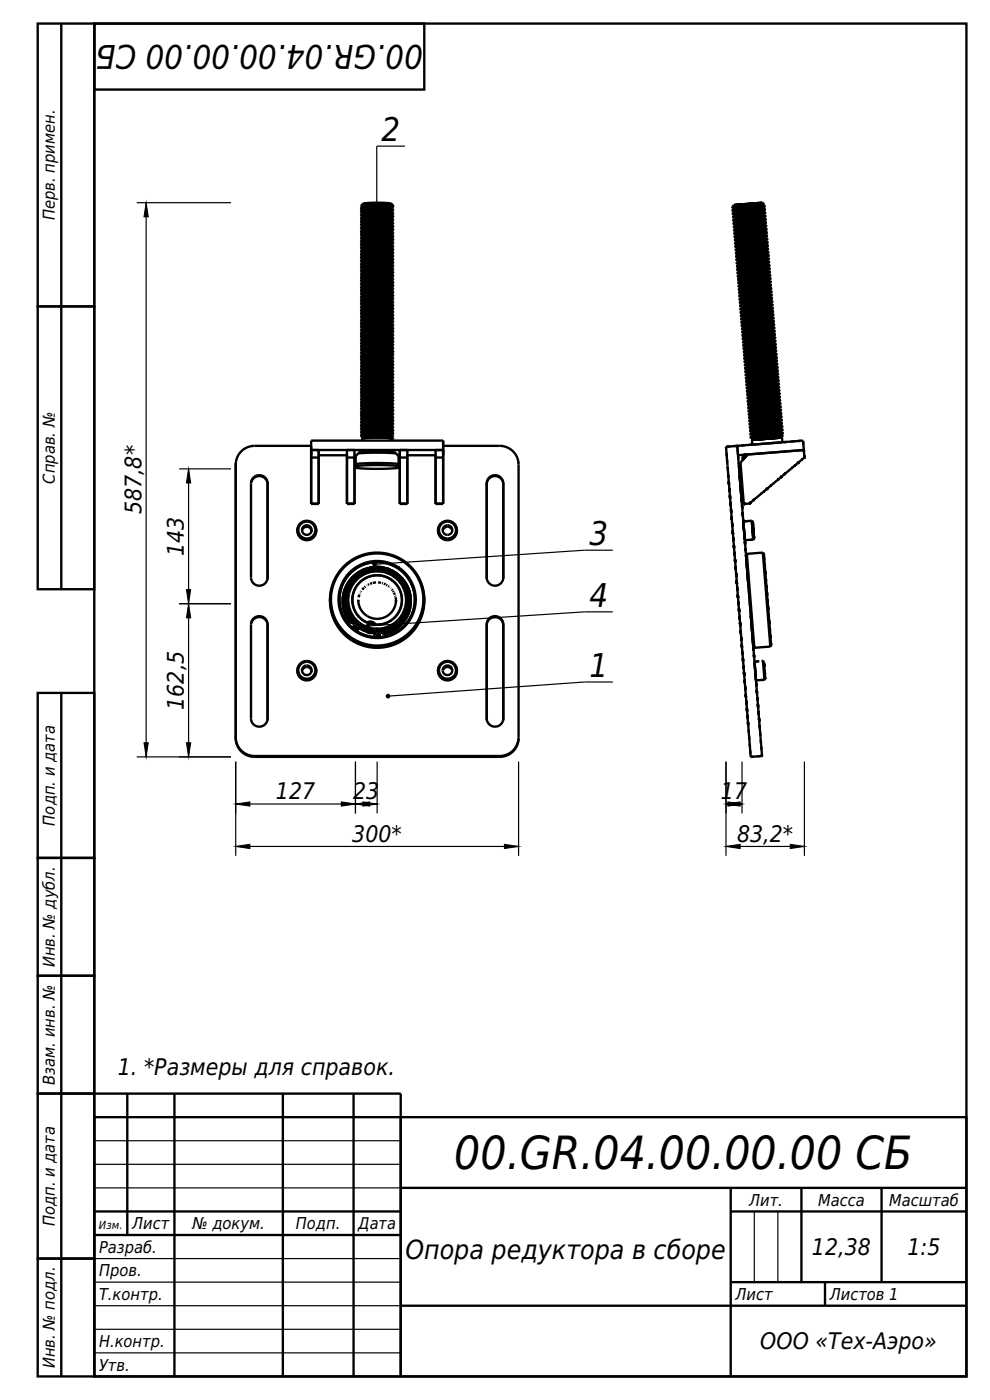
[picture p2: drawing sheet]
<svg xmlns="http://www.w3.org/2000/svg" width="210mm" height="297mm" viewBox="0 0 210 297" stroke-linecap="round" stroke-linejoin="round" font-family="sans-serif">
<defs><g id="words">
<text font-size="9.7" x="96.4" y="248">00.GR.04.00.00.00 СБ</text>
<g font-size="6.9">
<text x="89.7" y="9.5" transform="rotate(-180 89.7 9.5)">00.GR.04.00.00.00 СБ</text>
<text x="80.9" y="30">2</text>
<text x="125" y="115.7">3</text>
<text x="125" y="128.8">4</text>
<text x="125" y="143.7">1</text>
</g>
<text font-size="5.6" x="86" y="267">Опора редуктора в сборе</text>
<g font-size="4.9">
<text x="30" y="109.1" transform="rotate(-90 30 109.1)">587,8*</text>
<text x="39" y="117.9" transform="rotate(-90 39 117.9)">143</text>
<text x="39" y="150.6" transform="rotate(-90 39 150.6)">162,5</text>
<text x="58.5" y="169.6">127</text>
<text x="74.9" y="169.6">23</text>
<text x="152.9" y="169.6">17</text>
<text x="74.7" y="178.6">300*</text>
<text x="156.4" y="178.6">83,2*</text>
<text x="25" y="228">1. *Размеры для справок.</text>
<text x="172.2" y="266.3">12,38</text>
<text x="192.5" y="266.3">1:5</text>
<text x="161.3" y="286.3">ООО «Тех-Аэро»</text>
</g>
<g font-size="3.5">
<text x="11.6" y="46.7" transform="rotate(-90 11.6 46.7)">Перв. примен.</text>
<text x="11.6" y="102.6" transform="rotate(-90 11.6 102.6)">Справ. №</text>
<text x="11.6" y="175.1" transform="rotate(-90 11.6 175.1)">Подп. и дата</text>
<text x="11.6" y="205.2" transform="rotate(-90 11.6 205.2)">Инв. № дубл.</text>
<text x="11.6" y="230.1" transform="rotate(-90 11.6 230.1)">Взам. инв. №</text>
<text x="158.9" y="255.8">Лит.</text>
<text x="173.5" y="255.8">Масса</text>
<text x="188.6" y="255.8">Масштаб</text>
<text x="11.6" y="260.1" transform="rotate(-90 11.6 260.1)">Подп. и дата</text>
<text x="28" y="260.8">Лист</text>
<text x="40.8" y="260.8">№ докум.</text>
<text x="62.8" y="260.8">Подп.</text>
<text x="21" y="265.8">Разраб.</text>
<text x="21" y="270.8">Пров.</text>
<text x="21" y="275.8">Т.контр.</text>
<text x="156" y="275.8">Лист</text>
<text x="176" y="275.8">Листов 1</text>
<text x="21" y="285.8">Н.контр.</text>
<text x="11.6" y="290.3" transform="rotate(-90 11.6 290.3)">Инв. № подл.</text>
<text x="21" y="290.8">Утв.</text>
</g>
<text font-size="3.4" x="76" y="260.8">Дата</text>
<text font-size="2.4" x="21" y="260.8">Изм.</text>
</g></defs>
<g fill="none" stroke="#000" stroke-width=".5">
<path d="M8 5h12v60h-12zM13 5v120M20 5h185v287h-185zM20 5h70v14h-70zM76.6 59.6l.9 .3M76.6 59.5l.9 .2M76.6 58.9l.9 .3M76.6 58.8l.9 .2M76.6 58.2l.9 .3M76.6 58.1l.9 .2M76.6 57.5l.9 .3M76.6 57.4l.9 .2a.28 .28 0 0 0-.3 0 .28 .28 0 0 0-.1 .3l3.4 .4"/>
<path d="M76.6 56.8l.9 .3M76.6 56.7l.9 .2M76.6 56.1l.9 .3M76.6 56l.4 .2M76.6 55.4l.9 .3M76.6 55.3l.8 .2M76.6 54.8l.9 .2M76.6 54.6l.9 .2M76.6 54.1l.9 .2M76.6 53.9l.9 .2M76.6 53.4l.9 .2M76.6 53.2l.9 .2a.29 .29 0 0 0-.3 .1 .29 .29 0 0 0-.1 .2l3 .4"/>
<path d="M76.6 52.7l.9 .2M76.6 52.5l.9 .3M76.6 52l.9 .2M76.6 51.8l.9 .3M76.6 51.3l.9 .2M76.6 51.1l.9 .3M76.6 50.6l.9 .2M76.6 50.4l.9 .3h-.2a.21 .21 0 0 0-.3 .1 .21 .21 0 0 0 0 .2 .21 .21 0 0 0 .3 0l.2 .1M76.6 49.9l.9 .2M76.6 49.7l.9 .3M76.6 49.2l.9 .2M76.6 49l.9 .3"/>
<path d="M76.6 48.5l.9 .2M76.6 48.3l1 .3M76.6 47.8l.4 .2M76.6 47.6l.9 .3M76.6 47.1l.9 .2M76.6 46.9l.3 .2M76.6 46.4l.9 .2M76.6 46.2l.9 .3h-.2a.21 .21 0 0 0-.3 .1 .21 .21 0 0 0 0 .2 .21 .21 0 0 0 .3 0l.2 .1M76.6 45.7l.9 .2M76.6 45.5l.9 .3M76.6 45l.9 .3M76.6 44.8l.9 .3"/>
<path d="M76.6 44.3l.9 .3M76.6 44.1l.9 .3a.29 .29 0 0 0-.3 0 .29 .29 0 0 0-.1 .3l.4 .1M76.6 44.1v.2M76.6 59.5v.1M76.6 58.8v.1M76.6 58.1v.1M76.6 57.4v.1M76.6 56.7v.1M76.6 56v.1M76.6 55.3v.1M76.6 54.6v.2M76.6 53.9v.2"/>
<path d="M76.6 53.2v.2M76.6 52.5v.2M76.6 51.8v.2M76.6 51.1v.2M76.6 50.4v.2M76.6 49.7v.2M76.6 49v.2M76.6 48.3v.2M76.6 47.6v.2M76.6 46.9v.2M76.6 46.2v.2M76.6 45.5v.2"/>
<path d="M76.6 44.8v.2M76.9 57h.1M76.9 43.8l.6 .1M76.9 43.8h.6M77 57v.1M77 49.3h.1M77 43.2l2.9-.2 3.1 .2M77 43.2v.1M77 43.2l-.3 .3M77.1 57.1h.1M77 56.4l.1 .1M77 49.3l.1 .1"/>
<path d="M77 55.8l.5 .1M77.1 47.1h.1M77.2 56.2h.3M77.2 45.4h.1M77.3 57h.1M77.3 56.5l2.9 .3 2.8-.1-2.4-.1-2.9 .2M77.3 48.2h.2M77.3 53.2h.1M77.3 48h.2M77.4 53.1h.1M77.4 57h.1M77.4 49.2h.1"/>
<path d="M77.4 49.3h.1M77.4 47.2h.1M77.5 57h.1M77.5 51.4h-.2a.21 .21 0 0 0-.3 0 .21 .21 0 0 0 0 .3 .21 .21 0 0 0 .3 0l.2 .1M77.5 52.7h-.2a.21 .21 0 0 0-.3 0 .21 .21 0 0 0 0 .3 .21 .21 0 0 0 .3 0l2.9 .3 2.8-.1-2.4-.1-3 .3M77.5 49.3a.23 .23 0 0 0-.3 0 .23 .23 0 0 0-.1 .3l2.6 .3M77.5 44.3h-.2a.2 .2 0 0 0-.3 .1 .2 .2 0 0 0 0 .2 .2 .2 0 0 0 .3 .1h.2M77.5 58.4h-.2a.21 .21 0 0 0-.3 0 .21 .21 0 0 0 0 .3 .21 .21 0 0 0 .3 0h.2M77.5 56.2l-.5 .1M77.5 47.2l-.4 .1a.28 .28 0 0 0 .1 .3 .28 .28 0 0 0 .3 0M77.5 47.8l-.5 .3M77.5 56.3l-.4 .1a.41 .41 0 0 0 .6 .3l1.7 .1"/>
<path d="M77.5 53.1h.1M77.5 59.7a.25 .25 0 0 0-.3-.1 .25 .25 0 0 0-.1 .3l.4 .2M77.5 51.3h-.2a.22 .22 0 0 0-.3 .1 .22 .22 0 0 0 0 .2 .22 .22 0 0 0 .3 .1h.2M77.5 45.1h-.2a.22 .22 0 0 0-.3 .1 .22 .22 0 0 0 0 .3 .22 .22 0 0 0 .3 0l2.1 .2M77.5 54.2h-.2a.22 .22 0 0 0-.3 0 .22 .22 0 0 0 0 .3 .22 .22 0 0 0 .3 0l1.4 .2M77.5 52.1a.25 .25 0 0 0-.3 0 .25 .25 0 0 0-.1 .3l2 .2M77.5 54.8l-.5 .2 .5 .2M77.5 50l-.4 .1a.37 .37 0 0 0 .5 .3l2.8 .2M77.5 59l-.5 .3 .5 .1M77.5 47.9a.26 .26 0 0 0-.3 0 .26 .26 0 0 0-.1 .3l.5 .1M77.5 53.4a.26 .26 0 0 0-.3 0 .26 .26 0 0 0-.1 .3l.4 .1M77.5 57a.26 .26 0 0 0-.3-.1 .26 .26 0 0 0-.1 .3l1.8 .3"/>
<path d="M77.5 45l-.4 .1a.36 .36 0 0 0 .5 .3l3.1 .2M77.5 56.9a.27 .27 0 0 0-.3 0 .27 .27 0 0 0-.1 .3l2.7 .3 3.2-.1-2.6-.1-2.9 .3a.29 .29 0 0 0-.3-.1 .29 .29 0 0 0-.1 .3l.4 .2M77.5 45.8l-.4 .1a.35 .35 0 0 0 .5 .3l2.4 .2M77.5 54.9l-.5 .1 .5 .3M77.5 52.8a.27 .27 0 0 0-.3 0 .27 .27 0 0 0-.1 .3l2.5 .3M77.5 52h-.2a.21 .21 0 0 0-.3 .1 .21 .21 0 0 0 0 .2 .21 .21 0 0 0 .3 0l.2 .1M77.5 45.4h.1M77.5 55.5h-.2a.21 .21 0 0 0-.3 0 .21 .21 0 0 0 0 .3 .21 .21 0 0 0 .3 0l.2 .1M77.5 59.7l-.2 .1a.21 .21 0 0 0-.3 0 .21 .21 0 0 0 0 .3 .21 .21 0 0 0 .3 0l1.9 .2M77.5 59h-.2a.2 .2 0 0 0-.3 0 .2 .2 0 0 0 0 .3 .2 .2 0 0 0 .3 0l.2 .1M77.5 45.7h-.2a.2 .2 0 0 0-.3 .1 .2 .2 0 0 0 0 .2 .2 .2 0 0 0 .3 .1h.2M77.5 49.2h-.2a.21 .21 0 0 0-.3 0 .21 .21 0 0 0 0 .3 .21 .21 0 0 0 .3 0l2.8 .3"/>
<path d="M77.6 45.5h.1M77.6 51.1l4.2 .2M77.6 58.2h-.1a.32 .32 0 0 0-.4 .3l.4 .2M77.6 43.7h-.1a.27 .27 0 0 0-.3 0 .27 .27 0 0 0-.1 .3l.4 .1M77.6 53.1h.1M77.6 53.2h.1M77.6 47.6l4.1 .2M77.6 48.6h-.1a.28 .28 0 0 0-.3 0 .28 .28 0 0 0-.1 .3l1.8 .2M77.6 58.8l4.1 .2M77.6 55.5l-.6 .3M77.6 44.8l1.5 .2M77.7 52.4l3 .2 2.3-.1h-.4"/>
<path d="M77.7 45.5h.1M77.7 44.1l1.1 .1M77.7 48.9l.5 .1M77.7 55.3l3.9 .2M77.7 53.8l2.9 .2M77.7 49.1h.1M77.7 48.2l2.8 .2 2.5-.1h-.4M77.7 44.7l2.8 .2h2.5l-.4-.1M77.7 51.8l3.6 .2M77.7 46.1l2.9 .2 2.4-.1h-2.6l-2.9 .2a.25 .25 0 0 0-.3 0 .25 .25 0 0 0-.1 .3l.6 .1M77.7 56.9h.1M77.7 59.5l3.5 .2"/>
<path d="M77.8 47.1h-.3a.28 .28 0 0 0-.3 0 .28 .28 0 0 0-.1 .3l.4 .1M77.8 56l1.2 .1M77.8 46.9l2.9 .2M77.8 55.9l2.9 .2 2.3-.1h-.4M77.8 48.3l1.6 .2M77.8 50.3l3.5 .2M77.9 51.7l3.4 .2M77.9 58l2.1 .2M77.9 59.4l4.4 .2M77.9 55.8l4.4 .1M77.9 48.1l4.2 .1M77.9 44.6l4.4 .1"/>
<path d="M78 60l4.4 .1M78 59.3l4.1 .1M78 52.3l4.4 .1M78 51.6l4.1 .1M78 46.9l4.1 .1M78 50.6l2.9-.2 2.1 .1-.6 .1M78.1 54.6l3.9 .1M78.1 54.1l2.8-.2 2.1 .1-.5 .1M78.1 46.4l2.8-.2 2.1 .1-.4 .1M78.1 51.3l2.8-.2 2.1 .1-.4 .1M78.1 51.1l3.7 .1M78.1 47.6l3.6 .1"/>
<path d="M78.1 44.1l2.5 .1M78.2 49.9l2.9-.2 1.9 .1-.4 .1M78.2 56.5l4.2 .1M78.2 45.3l3 .2 2.2-.2M78.2 55.3l3.4 .1M78.2 55.1l3.7 .1M78.2 53l3.7 .1M78.2 47.4l3.6 .1M78.2 58.8l3.5 .1M78.3 53.4l2.7-.2 2 .1-.4 .1M78.3 49.5l1.8 .1M78.3 45.7l4.7-.1-.4 .1"/>
<path d="M78.4 49l2.7 .1 1.9-.1h-2.5l-2.8 .2M78.4 47.8l4.6-.1-.4 .1M78.4 56.8h4.6l-.4 .1M78.4 58.6l3.3 .1-3.7 .2M78.4 57.2l4 .1M78.5 49.2l4.5-.1-.4 .1M78.5 46l.4 .1M78.5 52.6h4.5l-.5 .1M78.5 55.4h4.5l-.4 .1M78.5 53.7l2.1 .1M78.5 50.9l3.3 .1M78.5 48.8l.3 .1"/>
<path d="M78.5 45l4.5-.1-.4 .1M78.6 56.1h4.4l-.4 .1M78.6 50.2l2.7 .1M78.6 51.9h4.4l-.4 .1M78.7 48.4h4.3l-.4 .1M78.7 57.9l3.4 .1M78.8 54.4l.7 .1M78.8 46.8h3.3M78.8 59.6h4.2M78.9 44.2h4.1l-.5 .1M79 48.9h3.5M79 54.7l2.1 .1"/>
<path d="M79 57.5l-.9 .1M79.1 49.1l.2 .1M79.1 46.1h.1M79.2 57.5h3.8l-.4 .1M79.3 57.5l.6 .1M79.3 44l2.6 .1M79.6 50.1l1 .1M79.6 46.1h2.8M79.7 57.8h.2M79.7 54.5h2.4M79.8 46.6l1.3 .1M79.9 54.3h1.3"/>
<path d="M80.2 50.8l1.3 .1M80.2 58.2h1.9M80.3 58.5h1.3M80.3 49.8l2.7-.1h-2.6l-2.9 .2a.26 .26 0 0 0-.3 0 .26 .26 0 0 0-.1 .3l.4 .1M80.5 47.4h1.2M80.5 48.5h.5M80.7 57.8h.2M80.7 55h1.1M80.8 44.2h.6M80.8 44.3h.6M80.8 54l2.2-.1-2.6-.1-2.9 .3a.29 .29 0 0 0-.3 0 .29 .29 0 0 0-.1 .3l.4 .1M80.8 53.8h.1"/>
<path d="M80.9 45.6l2.1-.1h-2.5l-2.9 .2M81.5 43.9h-.7M81.7 45h-.1M81.8 47.6l-3.8 .1M81.8 51l-3.7 .2M81.9 55.2l-3.9 .2M81.9 44.1l-4 .1M82 47.1h-.1M82 54.5l-4 .2M82.1 51.7l-4.2 .2M82.1 54.8h-.6M82.1 46.9l-4.2 .1"/>
<path d="M82.1 58.8l-3.9 .1M82.1 50.3h-.6M82.1 50.4l-4.6 .2a.28 .28 0 0 0-.3 0 .28 .28 0 0 0-.1 .3l.4 .1M82.2 58.3h-.1M82.2 59.4l-4.3 .2M82.2 53.4h-.1M82.2 58l-4.3 .2M82.2 58.9h-.1M82.2 48.3l-4.6 .2a.34 .34 0 0 0-.5 .3l.4 .1M82.3 58.8l.7 .1-.4 .1M82.3 44.8l-4.5 .2M82.3 53.8h-1.2"/>
<path d="M82.3 53.1h-.1M82.3 55.9l-4.5 .2M82.4 58.3l.6-.1-2.2-.1-2.8 .2M82.4 59.4l.6 .1-.5 .1M82.4 59.7h-.1M82.4 50.4h.6l-1.5 .1M82.4 52.5l-4.6 .1M82.4 44.2h-.4M82.5 54.8l.5-.1-2.1-.1-2.9 .2M82.5 44.1l.5 .1h-.4M82.5 47.1l.5-.1-2.2-.1-2.9 .2M82.5 58l.5 .1-.7 .1"/>
<path d="M82.6 47.6h.1M82.6 51.8h.4l-1.3 .1M82.6 46.9h.4l-.6 .1M82.6 55.3h.4l-.8 .1M82.6 58.7l.4 .1-.6 .1M82.6 47.6h.4l-.7 .1M82.6 51.1h.4l-.5 .1M82.6 54.6h.4l-.5 .1M82.6 55.3h.1M82.6 51.3h.1M82.6 58.9h.1M82.6 59h.1"/>
<path d="M82.7 59.7h-.1M82.7 59.2h.1M82.7 55.4h.1M82.7 51.4h.1M82.8 58.9h.1M82.8 51.5h.1M82.9 59.9h-.3M82.9 58.8h.1M83 58.8h.1M83 43.2l.1 .1M83 43.2l-2.5 .3-3.3-.2M83 51.1h.1"/>
<path d="M83 43.5h.1M83 43.5l.4 .3M83 43.5h-2.2l-2.9 .1M83 43.5l-2.6-.1-2.9 .2a.27 .27 0 0 0-.3 0 .27 .27 0 0 0-.1 .3l.4 .1M83.1 58.7h.1M83.1 51.1h-.1M83.1 43.8h.1M83.1 43.4l-1.6-.2-2.9 .1-2 .3 .3 .2M83.1 43.4l.3 .2M83.1 43.4l-.1 .1M83.2 51l-.1 .1M83.3 51h-.1"/>
<path d="M83.4 43.9h-4.1l-1.9 .1-.8 .3M83.4 43.8l-4.1-.1-1.9 .2-.8 .2M83.4 60l-4.1-.1-1.9 .2-.8 .2M83.4 59.8l-4.1-.1-1.9 .2-.8 .3M83.4 59.3l-4.1-.1-1.9 .2-.8 .2M83.4 59.1l-4.1-.1-1.9 .2-.8 .3M83.4 58.6l-4.1-.1-1.9 .2-.8 .2M83.4 58.4l-4.1-.1-1.9 .2-.8 .3M83.4 57.9l-4.1-.1-1.9 .2-.8 .2M83.4 57.7h-4.1l-1.9 .1-.8 .3M83.4 57.2l-4.1-.1-1.9 .2-.8 .2M83.4 57h-4.1l-1.9 .1-.8 .3"/>
<path d="M83.4 56.5l-4.1-.1-1.9 .2-.8 .2M83.4 56.3h-4.1l-1.9 .1-.8 .3M83.4 55.8l-4.1-.1-1.9 .2-.8 .2M83.4 55.6h-4.1l-1.9 .1-.8 .3M83.4 55.1l-4.1-.1-1.9 .2-.8 .2M83.4 54.9h-4.1l-1.9 .1-.8 .3M83.4 54.4l-4.1-.1-1.9 .2-.8 .3M83.4 54.2h-4.1l-1.9 .1-.8 .3M83.4 53.7l-4.1-.1-1.9 .2-.8 .3M83.4 53.5h-4.1l-1.9 .1-.8 .3M83.4 53l-4.1-.1-1.9 .2-.8 .3M83.4 52.8h-4.1l-1.9 .1-.8 .3"/>
<path d="M83.4 52.3l-4.1-.1-1.9 .2-.8 .3M83.4 52.1h-4.1l-1.9 .1-.8 .3M83.4 51.6l-4.1-.1-1.9 .2-.8 .3M83.4 51.4h-4.1l-1.9 .1-.8 .3M83.4 50.9l-4.1-.1-1.9 .2-.8 .3M83.4 50.7h-4.1l-1.9 .1-.8 .3M83.4 50.2l-4.1-.1-1.9 .2-.8 .3M83.4 50h-4.1l-1.9 .1-.8 .3M83.4 49.5h-4.1l-1.9 .1-.8 .3M83.4 49.3h-4.1l-1.9 .1-.8 .3M83.4 48.8h-4.1l-1.9 .1-.8 .3M83.4 48.6h-4.1l-1.9 .1-.8 .3"/>
<path d="M83.4 48.1h-4.1l-1.9 .1-.8 .3M83.4 47.9h-4.1l-1.9 .1-.8 .3M83.4 47.4h-4.1l-1.9 .1-.8 .3M83.4 47.3l-4.1-.1-1.9 .2-.8 .2M83.4 46.7h-4.1l-1.9 .1-.8 .3M83.4 46.6l-4.1-.1-1.9 .2-.8 .2M83.4 46h-4.1l-1.9 .1-.8 .3M83.4 45.9l-4.1-.1-1.9 .2-.8 .2M83.4 45.3h-4.1l-1.9 .1-.8 .3M83.4 45.2l-4.1-.1-1.9 .2-.8 .2M83.4 44.6h-4.1l-1.9 .1-.8 .3M83.4 44.5l-4.1-.1-1.9 .2-.8 .2"/>
<path d="M83.4 60l-.8 .1M83.4 59.8l-.2 .1M83.4 59.3l-.9 .1M83.4 59.1l-.8 .1M83.4 58.6l-.8 .1M83.4 58.4l-.8 .1M83.4 57.9l-.8 .1M83.4 57.7l-.8 .1M83.4 57.2l-.8 .1M83.4 57l-.8 .1M83.4 56.5l-.8 .1M83.4 56.3l-.8 .1"/>
<path d="M83.4 55.8l-.8 .1M83.4 55.6l-.8 .1M83.4 55.1l-.8 .1M83.4 54.9l-.8 .1M83.4 54.4l-.8 .1M83.4 54.2l-.8 .1M83.4 53.7l-.8 .1M83.4 53.5l-.8 .1M83.4 53l-.9 .1M83.4 52.8l-.9 .1M83.4 52.3l-.8 .1M83.4 52.1l-.8 .1"/>
<path d="M83.4 51.6l-.8 .1M83.4 51.4l-.8 .1M83.4 50.9l-.8 .1M83.4 50.7l-.4 .1M83.4 50.2l-.8 .1M83.4 50l-.8 .1M83.4 49.5l-3.1 .1M83.4 49.3l-.8 .1M83.4 48.8l-.8 .1M83.4 48.6l-.8 .1M83.4 48.1l-.8 .1M83.4 47.9l-.8 .1"/>
<path d="M83.4 47.4l-.8 .1M83.4 47.3h-.8M83.4 46.7l-.8 .1M83.4 46.6h-.8M83.4 46l-.8 .1M83.4 45.9h-.8M83.4 45.2l-.8 .1M83.4 44.6l-.8 .1M83.4 44.5l-.8 .1M83.4 43.9l-.8 .1M83.4 43.6l-.9 .2M83.4 43.6v.2"/>
<path d="M83.4 43.8v.1M83.4 59.8v.2M83.4 59.1v.2M83.4 58.4v.2M83.4 57.7v.2M83.4 57v.2M83.4 56.3v.2M83.4 55.6v.2M83.4 54.9v.2M83.4 54.2v.2M83.4 53.5v.2M83.4 52.8v.2"/>
<path d="M83.4 52.1v.2M83.4 51.4v.2M83.4 50.7v.2M83.4 50v.2M83.4 49.3v.2M83.4 48.6v.2M83.4 47.9v.2M83.4 47.3v.1M83.4 46.6v.1M83.4 45.9v.1M83.4 45.2v.1M83.4 44.5v.1"/>
<path d="M155.4 43.9l3.3-.3v-.2l3.3-.2zM155.4 44.6v.1M155.5 45.3v.1M155.5 46v.1M155.6 46.7v.1M155.6 47.4v.1M155.7 48.1v.1M155.7 43.5l-.3 .5M155.7 43.5l3-.3zM155.7 48.8l.1 .1M155.8 49.5v.1M155.9 50.2v.1"/>
<path d="M155.9 50.9v.1M156 51.6v.1M156 47h.9M156 52.3v.1M156.1 53v.1M156.1 45.7h.1M156.1 53.7v.1M156.2 45.5l-.3 .1 6-.1-5.3 .7M156.2 54.4h.1M156.3 55.1h.1M156.3 49.8l6-.1-5.6 .7M156.3 55.8h.1"/>
<path d="M156.4 56.5h.1M156.4 50.6h.1M156.4 57.2h.1M156.5 50.5h.1M156.5 50.5l-.1 .1M156.5 57.9h.1M156.5 46.3l-.5 .1M156.5 58.6h.1M156.6 47.6l-.5 .1M156.6 59.3h.1M156.6 54.7h.1M156.6 46.6h.1"/>
<path d="M156.6 60h.1M156.6 53.2l-.1 .1 6-.1-5.3 .7M156.7 55.4h.6M156.9 51.1h-.4M156.9 56.7l-.1 .1 6-.2-5.2 .7M156.9 58.2h.1M157 58.3h.1M157 58.2h.1M157 46.8l5.4-.2-6.8 .9 6.9-.2-6.8 .9 4-.1M157 56l-.3 .1 2.7-.1M157.1 46.6l5.3-.1-6.8 .8h2.7M157.1 54l-.5 .1"/>
<path d="M157.2 44.5l5-.1-6.7 .9 6.8-.2-6.8 .9 6.8-.2-6.7 .8h1.3M157.3 43.8l-1.9 .2 6.8-.2-6.8 .9 6.8-.2-6.7 .9 6.8-.2-6.8 .9 6.8-.2-6.7 .9h1.2M157.4 57.4l-.6 .2M157.5 58.8h-.4M157.6 52.9l5.3-.2-6.8 .9 6.8-.2-6.7 .9 6.8-.2-6.8 .9 6.9-.2-6.8 .9h2.8M157.7 55.2l5.4-.2-6.8 .9h2.2M157.7 47.1h-1M157.8 53.1l5.1-.2-6.7 .9 6.8-.2-6.8 .9 6.8-.2-6.7 .9h.9M158.2 47.7h-2.1M158.5 47.3l3.9-.1-6.7 .8 4.1-.1M158.5 52.2h-.1M158.7 43.2l3-.2z"/>
<path d="M158.8 43.7h3.4l-6.8 .9 1.6-.1M158.9 52.2h-.2M158.9 55.8l4.2-.1-6.7 .9 3.7-.1M159 52.2l3.8-.2-6.7 .9h1.2M159 52.3l3.8-.1-6.7 .9h1.5M159.2 55.6l3.9-.1-6.7 .9 4.4-.1M159.3 43.5h-.2M159.6 47.7h2.5h-.2M160 48.3l-3.9 .1 .3-.1M160 48.1l2.5-.1-6.7 .9 6.8-.2-6.8 .9 6.8-.2-6.7 .9 6.8-.2-6.8 .9 4.9-.2M160.1 51.4l2.7-.1-6.8 .9h2.2M160.1 47.9h-.1"/>
<path d="M160.2 56.1l-2.6 .1M160.3 47.9h2.2l-6.8 .8 6.8-.2-6.7 .9 6.8-.2-6.7 .9 6.8-.2-6.8 .9 6.8-.2-6.7 .9 3.7-.1M160.4 56.1l2.4-.1-.4 .1M160.5 51.6h.1M160.5 56.5l2.7-.1-6.8 .9 5.4-.2M160.6 43.5h1.2h-.1M160.7 51.6l2.1-.1-6.8 .9 2.7-.1M160.9 59.6l-3.1 .1M161 43.5l-5.2 .7h.6M161 43.6l-5.2 .7h.6M161 56.3l2.2-.1-6.8 .9 5.4-.2M161.1 45l-5.2 .7"/>
<path d="M161.1 44.8l-5.3 .1 .4-.1M161.1 44.1l-4.5 .1M161.1 50.8h-.1M161.1 48.4l-4.3 .1M161.1 44.3l-5.3 .7h.4M161.1 59.9h2.4l-6.8 .9 2.7-.1M161.1 59.5h1.9l-.2 .1M161.2 45.7l-4.6 .6M161.2 46.4l-5.1 .7M161.2 46.9l-3.9 .1M161.3 47.8l-5.2 .7h.5M161.3 47.6l-2.5 .1"/>
<path d="M161.3 46.2l-5.3 .1M161.3 50.8h.1M161.4 44.8h.5l-5.3 .7M161.4 49l-5.2 .1 .2-.1M161.4 48.5l-5.2 .7h.1M161.4 59.4l-4.4 .2 .4-.1M161.5 49.2l-5.3 .7M161.5 49.9l-5.2 .7M161.5 48.3h-1.2M161.5 47.1l-5.4 .7 3.2-.1M161.5 50.8h1.2l-6.7 .9 4.3-.1M161.5 45l.4-.1-5.3 .1"/>
<path d="M161.5 48.3l.7 .1h-.3M161.5 44.2h.1M161.5 51.3l-5.1 .7h.5M161.6 51.2l-4.4 .6M161.6 50.3l-5.3 .2M161.6 46.4h-.3M161.6 51l-5.3 .2M161.6 44.2h.2l-5.2 .1M161.6 48.9l.6 .1-5.2 .7M161.6 44.1h.2l-5.3 .7M161.7 56.7l-4.2 .2M161.7 51.7l-5.3 .2 .4-.1"/>
<path d="M161.7 52l-5.3 .7h.4M161.7 52.7l-5.1 .7M161.7 43l.2 .2M161.7 52.4l-5.3 .2 .3-.1M161.7 43.4l-.6 .1M161.7 49.2l.5-.1-5.3 .1M161.8 53.4l-4.6 .6M161.8 54.1l-5.2 .7 6-.1M161.8 54.5l-4.6 .2M161.8 45.6l-.4 .1M161.8 53.8l-5.2 .2M161.8 50.6l-5.5 .7 6.1-.1h-.1"/>
<path d="M161.9 48.2l.2 .1-5.1 .7M161.9 56.7h.9l-.4 .1M161.9 46.2l-5.6 .7M161.9 45.6l-5.2 .1M161.9 54.7l-5.2 .7M161.9 55.9l-2.3 .1M161.9 54.8l-5.2 .7h1.6M161.9 55.5l-5.2 .7h.4M162 55.2l-4.3 .2M162 47.6h.1l-5.3 .7M162 56.9h1.2l-6.7 .9 6.8-.2-6.8 .9 6.8-.2-6.7 .9 5.2-.2M162 47l-4 .1"/>
<path d="M162 59h1.4l-6.8 .9 6.8-.2-6.7 .9h2.2M162 46.3l-5.3 .1M162 57.1h1.2l-6.7 .9 6.8-.2-6.8 .9 6.8-.2-6.7 .9 5.5-.2M162 52.4l.5 .1-5.4 .7M162 46.9l-5.1 .7M162.1 49.8l-.4 .1M162.1 56.2l-5.3 .7h.1M162.1 52.6l.4-.1-5.3 .2M162.1 51.8h.1M162.1 58.9l-4.3 .5M162.2 56.9l-4.6 .5M162.2 58.7l-5.3 .2"/>
<path d="M162.2 43.7v.1M162.2 59l-5.2 .7h.5M162.2 54l-.3 .1M162.2 58l-5.3 .2M162.2 51.9h.2l-5.2 .1M162.2 44.4v.1M162.2 51.7l.2 .1-5.2 .7M162.2 59.2h1.2l-6.7 .9 4.3-.2M162.3 59.4h-.7M162.3 59.7l-5.2 .7h.1M162.3 49.8l-5.3 .1M162.3 45.1v.1"/>
<path d="M162.3 50.5l-5.2 .1M162.3 58.3l-5.4 .7 6.1-.2-.5 .1M162.3 50.4l-5.2 .7M162.3 55.9l.5 .1-5.3 .6M162.3 45.8v.1M162.4 51.1l-.7 .1M162.4 46.5v.1M162.4 56h.1M162.4 53.3l-.4 .1M162.4 47.2l.1 .1M162.5 57.3l-5.6 .1M162.5 47.9v.1"/>
<path d="M162.5 55.4l.2-.1-4.1 .2M162.5 53.2l-5.2 .2M162.5 57.5l-5.6 .8M162.6 48.6v.1M162.6 53.8l-5.9 .8M162.6 58.2l.3-.1-5.2 .2M162.6 55.2l.1 .1-5.4 .7M162.6 54l-5.3 .1M162.6 59.6h.1M162.6 49.3v.1M162.6 57.4l-4.9 .2M162.6 54.6l-.6 .1"/>
<path d="M162.7 59.5h.1M162.7 50v.1M162.7 57.3h.2l-5.6 .8M162.7 59.4h.3l-5.2 .7M162.7 50.7v.1M162.8 58.7h-.3M162.8 51.4v.1M162.8 52.1v.1M162.9 52.8v.1M162.9 58l-5.2 .7M162.9 58.7l-.6 .2M162.9 53.5l.1 .1"/>
<path d="M163 54.2v.1M163.1 54.9v.1M163.1 55.6v.1M163.2 56.3v.1M163.2 57h.1M163.3 57.7h.1M163.3 58.4h.1M163.4 59.1h.1M163.4 59.8h.1M8 65h12v60h-12zM76.6 79.9l.9 .2M76.6 79.7l.9 .3"/>
<path d="M76.6 79.2l.9 .2M76.6 79l.9 .3M76.6 78.5l.9 .2M76.6 78.3l.9 .3M76.6 77.8l.9 .2M76.6 77.6l.9 .3M76.6 77.1l.9 .2M76.6 76.9l.9 .3M76.6 76.4l.9 .3M76.6 76.2l.9 .3M76.6 75.7l.9 .3M76.6 75.5l.9 .3a.28 .28 0 0 0-.3 0 .28 .28 0 0 0-.1 .3l2.7 .3"/>
<path d="M76.6 75l.9 .3M76.6 74.8l.9 .3M76.6 74.3l.9 .3M76.6 74.1l.9 .3M76.6 73.6l.9 .3M76.6 73.4l.9 .3M76.6 72.9l.3 .2M76.6 72.7l.3 .2M76.6 72.2l.9 .3M76.6 72l.5 .2M76.6 71.5l.9 .3M76.6 71.3l.9 .3a.29 .29 0 0 0-.3 0 .29 .29 0 0 0-.1 .3l2.4 .3"/>
<path d="M76.6 70.8l.9 .3M76.6 70.6l.9 .3M76.6 70.1l.9 .3M76.6 69.9l.9 .3M76.6 69.4l.9 .3M76.6 69.2l.9 .3M76.6 68.7l.9 .3M76.6 68.5l.9 .3M76.6 68l.9 .3M76.6 67.8l.9 .3M76.6 67.3l.9 .3M76.6 67.1l.9 .3"/>
<path d="M76.6 66.6l.9 .3M76.6 66.4l.9 .3a.28 .28 0 0 0-.3 0 .28 .28 0 0 0-.1 .3l.4 .1M76.6 65.9l.9 .3M76.6 65.7l.9 .3M76.6 65.2l.8 .3M76.6 65l1 .3M76.6 64.5l1 .3M76.6 64.3l.9 .3M76.6 63.8l.9 .3M76.6 63.6l.5 .3M76.6 63.1l.9 .3M76.6 63l.9 .2"/>
<path d="M76.6 62.4l.9 .3M76.6 62.3l.9 .2a.29 .29 0 0 0-.3 0 .29 .29 0 0 0-.1 .3l.4 .1M76.6 61.7l.9 .3M76.6 61.6l.9 .2M76.6 61l.9 .3M76.6 60.9l.9 .2M76.6 60.3l.9 .3M76.6 60.2l.9 .2M76.6 79.7v.2M76.6 79v.2M76.6 78.3v.2M76.6 77.6v.2"/>
<path d="M76.6 76.9v.2M76.6 76.2v.2M76.6 75.5v.2M76.6 74.8v.2M76.6 74.1v.2M76.6 73.4v.2M76.6 72.7v.2M76.6 72v.2M76.6 71.3v.2M76.6 70.6v.2M76.6 69.9v.2M76.6 69.2v.2"/>
<path d="M76.6 68.5v.2M76.6 67.8v.2M76.6 67.1v.2M76.6 66.4v.2M76.6 65.7v.2M76.6 65v.2M76.6 64.3v.2M76.6 63.6v.2M76.6 63v.1M76.6 62.3v.1M76.6 61.6v.1M76.6 60.9v.1"/>
<path d="M76.6 60.2v.1M77.1 72.9l.4 .1M77.1 64.7h.1M77.1 72.5h.1M77.2 72.5h-.1M77.2 64.8h.1M77.2 72.4h.1M77.2 73.2l.1 .1M77.2 72.5h.1M77.3 72.4h-.1M77.3 72.5h.1M77.3 72.3h.2"/>
<path d="M77.3 76.3h.1M77.3 61h.1M77.4 60.9h.1M77.4 72.6h.1M77.4 64.7h.1M77.4 68.7h.1M77.4 68.6h.1M77.4 63.9h.2M77.4 76.4h.1M77.5 64.9h.1M77.5 73.3h.1M77.5 60.9h.1"/>
<path d="M77.5 68.6h.1M77.5 60.4l-.2 .1a.21 .21 0 0 0-.3 0 .21 .21 0 0 0 0 .3 .21 .21 0 0 0 .3 0l2.3 .2M77.5 77.8h-.2a.2 .2 0 0 0-.3 .1 .2 .2 0 0 0 0 .2 .2 .2 0 0 0 .3 .1h.2M77.5 69.5h-.2a.21 .21 0 0 0-.3 .1 .21 .21 0 0 0 0 .2 .21 .21 0 0 0 .3 .1l4.2 .3M77.5 78.6h-.2a.21 .21 0 0 0-.3 0 .21 .21 0 0 0 0 .3 .21 .21 0 0 0 .3 0l1.9 .3M77.5 61.1h-.2a.2 .2 0 0 0-.3 0 .2 .2 0 0 0 0 .3 .2 .2 0 0 0 .3 0l.2 .1M77.5 76.4h.1M77.5 67.4l-.2 .1a.21 .21 0 0 0-.3 0 .21 .21 0 0 0 0 .2 .21 .21 0 0 0 .3 .1l2 .2M77.5 64.5l-.5 .3M77.5 76.5h-.2a.21 .21 0 0 0-.3 0 .21 .21 0 0 0 0 .3 .21 .21 0 0 0 .3 0l3.2 .3M77.5 68.6v.1M77.5 74.4a.25 .25 0 0 0-.3 0 .25 .25 0 0 0-.1 .3l.4 .1"/>
<path d="M77.5 68l-.2 .1a.22 .22 0 0 0-.3 0 .22 .22 0 0 0 0 .3 .22 .22 0 0 0 .3 0l2.6 .2h2.9M77.5 79.9a.25 .25 0 0 0-.3 0 .25 .25 0 0 0-.1 .3l2.7 .3 3.2-.1h-2.6l-2.9 .2a.27 .27 0 0 0-.3 0 .27 .27 0 0 0-.1 .3l.4 .1M77.5 63.2l-.2 .1a.22 .22 0 0 0-.3 0 .22 .22 0 0 0 0 .3 .22 .22 0 0 0 .3 0h.2M77.5 63.1a.25 .25 0 0 0-.3 0 .25 .25 0 0 0-.1 .3l.4 .1M77.5 71.5l-.4 .1a.38 .38 0 0 0 .5 .3l2.9 .2h2.5l-2.5-.1-2.9 .2M77.5 72.3l-.4 .1a.38 .38 0 0 0 .5 .3l2.4 .2M77.5 61.1a.25 .25 0 0 0-.3 0 .25 .25 0 0 0-.1 .3l3.1 .4M77.5 70.2a.25 .25 0 0 0-.3 0 .25 .25 0 0 0-.1 .3l.4 .1M77.5 66.6a.26 .26 0 0 0-.3 0 .26 .26 0 0 0-.1 .3l.4 .1M77.5 79.3a.26 .26 0 0 0-.3 0 .26 .26 0 0 0-.1 .3l2.6 .3M77.5 75l-.4 .1a.37 .37 0 0 0 .5 .3l3.8 .2M77.5 70.1a.26 .26 0 0 0-.3 0 .26 .26 0 0 0-.1 .3l.4 .1"/>
<path d="M77.5 68.1l-.4 .1a.36 .36 0 0 0 .5 .3l2.2 .2M77.5 78.5l-.5 .2 .5 .2M77.5 77.2l-.5 .2 .5 .2M77.5 66a.26 .26 0 0 0-.3 0 .26 .26 0 0 0-.1 .3l.4 .1M77.5 75.1a.26 .26 0 0 0-.3 0 .26 .26 0 0 0-.1 .3l2.3 .3M77.5 73l-.2 .1M77.5 60.4a.27 .27 0 0 0-.3-.1 .27 .27 0 0 0-.1 .3l2.1 .3 3.3 .1M77.5 61.8a.27 .27 0 0 0-.3 0 .27 .27 0 0 0-.1 .3l3 .4M77.5 70.9a.27 .27 0 0 0-.3 0 .27 .27 0 0 0-.1 .3l1.7 .3M77.5 80a.27 .27 0 0 0-.3 0 .27 .27 0 0 0-.1 .3l.4 .1M77.5 72.2l-.5 .2 .3 .2M77.5 73.2l-.4-.1a.35 .35 0 0 0 .5 .3h.1"/>
<path d="M77.5 68.8l-.2 .1a.21 .21 0 0 0-.3 0 .21 .21 0 0 0 0 .3 .21 .21 0 0 0 .3 0l3 .2M77.5 77.9h-.2a.21 .21 0 0 0-.3 .1 .21 .21 0 0 0 0 .2 .21 .21 0 0 0 .3 0l.2 .1M77.5 67.3a.28 .28 0 0 0-.3 0 .28 .28 0 0 0-.1 .3l.4 .1M77.5 75.7h-.2a.2 .2 0 0 0-.3 .1 .2 .2 0 0 0 0 .3 .2 .2 0 0 0 .3 0l3 .2h2.7l-3.2-.1-2.7 .3a.27 .27 0 0 0 .1 .3 .27 .27 0 0 0 .3 0M77.5 70.8a.28 .28 0 0 0-.3 0 .28 .28 0 0 0-.1 .3l.4 .1M77.5 79.2h-.2a.2 .2 0 0 0-.3 .1 .2 .2 0 0 0 0 .2 .2 .2 0 0 0 .3 .1l3 .2 2.7-.1h-2.4l-3 .2M77.5 62.4l-.2 .1a.2 .2 0 0 0-.3 0 .2 .2 0 0 0 0 .3 .2 .2 0 0 0 .3 0h.2M77.5 64.6l-.2 .1a.21 .21 0 0 0-.3 0 .21 .21 0 0 0 0 .3 .21 .21 0 0 0 .3 0l2.7 .2M77.5 73.7h-.2a.21 .21 0 0 0-.3 .1 .21 .21 0 0 0 0 .2 .21 .21 0 0 0 .3 .1h.2M77.5 74.3a.29 .29 0 0 0-.3 0 .29 .29 0 0 0-.1 .3l.4 .1M77.6 68.6h.1M77.6 68.7h.1"/>
<path d="M77.6 60.8h.1M77.6 65.3l-.5 .1a.41 .41 0 0 0 .6 .4l1.3 .1M77.6 76.3h-.1M77.6 66.4l2.9 .3M77.6 77.6l4.1 .2M77.6 73.6h-.1a.26 .26 0 0 0-.3 0 .26 .26 0 0 0-.1 .3l.4 .1M77.6 77.1h-.1a.27 .27 0 0 0-.3 0 .27 .27 0 0 0-.1 .3l.4 .1M77.6 63.6l3 .2 2.4-.1-.4-.1M77.6 76.3h.1M77.6 65.9l-.3 .1a.2 .2 0 0 0-.3 0 .2 .2 0 0 0 0 .3 .2 .2 0 0 0 .3 0h.2M77.6 74.1l1.5 .2M77.6 72.3h.1"/>
<path d="M77.6 71.2l1.8 .2M77.6 67.8l3 .2 2.4-.1-2.3-.1-3 .2M77.7 72.6l3 .2h2.3l-3.4-.1-2.6 .4M77.7 60.9h.1M77.7 76.4h.1M77.7 76.3h.1M77.7 78.9l3.1 .2M77.7 68.6h.1M77.7 68.7h.1M77.7 63.7l1.4 .1M77.7 60.1l2.9 .2 2.4-.1-.4-.1M77.7 65l2.8 .2 2.5-.1-2.5-.1-2.9 .2a.34 .34 0 0 0-.5 .3l.4 .1"/>
<path d="M77.7 63l3.8 .2M77.7 78.3l3.5 .2M77.7 72.3h.1M77.7 70.6l3.6 .2M77.7 63.9h-.1a.34 .34 0 0 0-.5 .3l2.4 .3M77.8 61.5l4.1 .2M77.8 74.8l1.9 .1M77.8 67.2l1.6 .1M77.8 69.2l4.4 .2M77.8 67.1l3 .2 2.2-.1-.4-.1M77.8 74.8l1.2 .2M77.9 73.6h-.1"/>
<path d="M77.9 76.9l4.2 .1M77.9 78.3l2.8 .1 2.3-.1h-.4M77.9 73.5l3.2 .1M77.9 74.6l4.4 .1M77.9 66.9l4.4 .2M77.9 63.4l.2 .1M77.9 65.7l4.1 .2M77.9 70.6l3.4 .2M78 63.9h-.1M78 78.8l4.4 .1M78 78.1l4.1 .1M78 71.1l1.4 .1"/>
<path d="M78 70.4l4.1 .2-4.2 .2M78 62.2l2.7 .2M78 61.8l2.8-.2 2.2 .1-.6 .1M78 73.4l4.1 .1M78 73.6l2.9-.1h2.1l-.5 .1M78.1 62.9l3.4 .2M78.1 67.6l4.4 .2M78.1 72.9l2.8-.1h2.1l-.5 .1M78.1 69.9l3.6 .2M78.1 65.2l2.9-.1 2 .1h-.4M78.2 70.1l2.8-.1 2 .1h-.4M78.2 75.3l4.2 .1"/>
<path d="M78.2 64.2l3 .1 2.2-.1M78.2 62.8h.9M78.2 68.7l2.7-.1 2.1 .1h-.4M78.2 61l2.8-.1 2 .1-.5 .1M78.2 79.5l1.1 .1M78.2 71.8l4.1 .2M78.2 63.5l4.1 .1M78.2 60.7l4.5 .1M78.3 79.9l2.7-.2 2 .1-.4 .1M78.3 77.8l2.8-.2 1.9 .1-.6 .1M78.3 66.4l2 .2M78.3 77.6l3.3 .1"/>
<path d="M78.3 72.2l2.8-.1 1.9 .1h-.4M78.3 74.1l3.3 .2M78.3 68.4h4.4M78.4 75.7l2.7-.1h1.9l-.4 .1M78.4 64.5h4.6h-.4M78.4 74.3l4.6-.1-.4 .1M78.4 68h4.6h-.4M78.4 77.4l3.3 .1M78.4 66.3l3.4 .1-3.8 .2M78.4 74h.1M78.4 66.6h4.6h-.4M78.5 60.3h4.5l-.4 .1"/>
<path d="M78.5 64.9l3.9 .1M78.5 79.2l4.5-.1-.4 .1M78.5 72.6l3.8 .1M78.5 69.8l3.2 .1M78.5 71.5h4.5h-.4M78.6 63.1h4.4h-.4M78.6 61.4l3.3 .1M78.6 63.8h4.4h-.4M78.6 75l4.4-.1-.4 .1M78.6 70.8h4.4h-.4M78.6 74l3.3 .1M78.6 69.1l3.5 .1"/>
<path d="M78.6 62.1l3.3 .1-3.9 .2M78.7 67.3h4.3h-.4M78.7 76.8h3.4M78.7 78.4h4.3l-.4 .1M78.8 73.3l3.3 .1M78.9 65.6l3.2 .1M79 71.5h.1M79.2 62.8l2.7 .1M79.3 74.3h2.2M79.4 65.9l1.3 .1M79.6 69h1M79.7 76.6l1.2 .1"/>
<path d="M79.8 65.5h1.3M79.8 71.2l2.6 .1-4.7 .2M79.8 61.3h.3M79.9 73.2h1.3M80 62h.4M80.2 69.7h1.3M80.3 77.4h1.3M80.3 62.5h1.7M80.4 66.6h1.3M80.6 67.4h.3M80.6 62h.7M80.7 66.7h.1"/>
<path d="M80.7 73.9h1.1M80.7 66.2h1M80.9 66.7h.8M81.1 62.7h.5M81.6 67.4h-.2M81.7 75.6h1.3l-2.5-.1-2.8 .2M81.7 77.6l-3.6 .1M81.7 78.5h-.1M81.8 70.1l-.2 .1M81.8 75.7h-.1M81.8 69.9l-3.7 .1M81.9 62.4h-1"/>
<path d="M81.9 74.1l-3.9 .1M82 62.9l-4.1 .2M82 65.7l-4.1 .2M82 73.6h-.4M82 73.4l-4 .1M82.1 66h-.2M82.1 61.7l.9-.1-2.5-.1-3 .2a.33 .33 0 0 0-.4 .3l.4 .1M82.1 69.9h.1M82.2 69.2h-2.9l-2 .3a.21 .21 0 0 0-.3 0 .21 .21 0 0 0 0 .3 .21 .21 0 0 0 .3 0h.2M82.2 78.3l-4.3 .1M82.2 76.9l-4.3 .1M82.3 63.6l-4.8 .2a.27 .27 0 0 0-.3 0 .27 .27 0 0 0-.1 .3l2.7 .3h3.2l-2.3-.1-3.1 .2"/>
<path d="M82.3 67.1l-4.5 .2M82.3 61.5h-.1M82.3 74.8l-4.5 .2M82.3 77.1l.7-.1-2.1-.1-3 .2M82.4 69.4h.6l-2.2-.1-2.8 .1M82.4 60.1l-4.7 .2M82.4 79l-4.7 .2M82.4 69.2l.6 .1h-.6M82.5 65.9h.5l-2.2-.1-2.9 .2M82.5 77.6h.5l-.1 .1M82.5 76.9h.5l-.7 .1M82.6 62.9h.1"/>
<path d="M82.6 66.9v.1M82.6 74.3h.1M82.6 74.7h.1M82.6 70.6l.4 .1-1.3 .1M82.6 79h.4l-2 .1M82.6 62.5h.1M82.6 62.2l.4 .1-.4 .1M82.6 74.1l.4 .1h-.8M82.6 65.7l.4 .1-.5 .1M82.6 63h.4l-1 .1M82.6 71.3l.4 .1h-3.4M82.6 62.4h.4l-2.2-.1-2.7 .2"/>
<path d="M82.6 74.8l.4 .1h-3.1M82.6 66.4l.4 .1-.7 .1M82.6 70.3h.1M82.6 69.9l.4 .1h-.5M82.6 73.4l.4 .1h-.5M82.6 78.3h.1M82.6 78.2h.1M82.6 66.6h.1M82.7 70.7h.1M82.7 66.6h.1M82.7 78h.1M82.7 74.2h.1"/>
<path d="M82.7 69.1l-.1 .1M82.8 78.3h.1M82.8 63.1h.1M82.8 70.7h.1M82.8 74.2h.1M82.8 61l.2-.1-2.5-.1-2.9 .2M82.8 77.7h-.1M82.8 66.5h.1M82.9 78.4h.1M82.9 76.6l-.3 .1M82.9 70.8h.1M82.9 66.4h.1"/>
<path d="M82.9 77.5h-.1M82.9 68.6l-2.2-.1-3.1 .2a.34 .34 0 0 0-.5 .3l.4 .1M83 76.4l-1.8-.2-3.1 .2M83 78.5h.1M83 76.6h.1M83.4 79.5h-4.1l-1.9 .1-.8 .3M83.4 79.3h-4.1l-1.9 .1-.8 .3M83.4 78.8h-4.1l-1.9 .1-.8 .3M83.4 78.7l-4.1-.1-1.9 .2-.8 .2M83.4 78.1h-4.1l-1.9 .1-.8 .3M83.4 78l-4.1-.1-1.9 .2-.8 .2M83.4 77.4h-4.1l-1.9 .1-.8 .3"/>
<path d="M83.4 77.3l-4.1-.1-1.9 .2-.8 .2M83.4 76.7h-4.1l-1.9 .1-.8 .3M83.4 76.6l-4.1-.1-1.9 .2-.8 .2M83.4 76h-4.1l-1.9 .1-.8 .3M83.4 75.9l-4.1-.1-1.9 .2-.8 .2M83.4 75.3h-4.1l-1.9 .1-.8 .3M83.4 75.2l-4.1-.1-1.9 .2-.8 .2M83.4 74.6h-4.1l-1.9 .1-.8 .3M83.4 74.5l-4.1-.1-1.9 .2-.8 .2M83.4 73.9h-4.1l-1.9 .1-.8 .3M83.4 73.8l-4.1-.1-1.9 .2-.8 .2M83.4 73.2h-4.1l-1.9 .1-.8 .3"/>
<path d="M83.4 73.1l-4.1-.1-1.9 .2-.8 .2M83.4 72.5h-4.1l-1.9 .1-.8 .3M83.4 72.4l-4.1-.1-1.9 .2-.8 .2M83.4 71.8h-4.1l-1.9 .1-.8 .3M83.4 71.7l-4.1-.1-1.9 .2-.8 .2M83.4 71.1h-4.1l-1.9 .1-.8 .3M83.4 71l-4.1-.1-1.9 .2-.8 .2M83.4 70.5l-4.1-.1-1.9 .2-.8 .2M83.4 70.3l-4.1-.1-1.9 .2-.8 .2M83.4 69.8l-4.1-.1-1.9 .2-.8 .2M83.4 69.6l-4.1-.1-1.9 .2-.8 .2M83.4 69.1l-4.1-.1-1.9 .2-.8 .2"/>
<path d="M83.4 68.9l-4.1-.1-1.9 .2-.8 .2M83.4 68.4l-4.1-.1-1.9 .2-.8 .2M83.4 68.2l-4.1-.1-1.9 .2-.8 .2M83.4 67.7l-4.1-.1-1.9 .2-.8 .2M83.4 67.5l-4.1-.1-1.9 .2-.8 .2M83.4 67l-4.1-.1-1.9 .2-.8 .2M83.4 66.8l-4.1-.1-1.9 .2-.8 .2M83.4 66.3l-4.1-.1-1.9 .2-.8 .2M83.4 66.1l-4.1-.1-1.9 .2-.8 .2M83.4 65.6l-4.1-.1-1.9 .2-.8 .2M83.4 65.4l-4.1-.1-1.9 .2-.8 .2M83.4 64.9l-4.1-.1-1.9 .2-.8 .2"/>
<path d="M83.4 64.7l-4.1-.1-1.9 .2-.8 .2M83.4 64.2l-4.1-.1-1.9 .2-.8 .2M83.4 64l-4.1-.1-1.9 .2-.8 .2M83.4 63.5l-4.1-.1-1.9 .2-.8 .2M83.4 63.3l-4.1-.1-1.9 .2-.8 .2M83.4 62.8l-4.1-.1-1.9 .2-.8 .2M83.4 62.6l-4.1-.1-1.9 .2-.8 .3M83.4 62.1l-4.1-.1-1.9 .2-.8 .2M83.4 61.9l-4.1-.1-1.9 .2-.8 .3M83.4 61.4l-4.1-.1-1.9 .2-.8 .2M83.4 61.2l-4.1-.1-1.9 .2-.8 .3M83.4 60.7l-4.1-.1-1.9 .2-.8 .2"/>
<path d="M83.4 60.5l-4.1-.1-1.9 .2-.8 .3M83.4 79.5l-3.8 .1M83.4 79.3l-.8 .1M83.4 78.8l-.8 .1M83.4 78.7h-.8M83.4 78.1l-.8 .1M83.4 78l-.8 .1M83.4 77.4l-.3 .1M83.4 77.3h-.6M83.4 76.7l-.8 .1M83.4 76.6h-.2M83.4 76l-2 .2-3-.2"/>
<path d="M83.4 75.9l-.8 .1M83.4 75.3l-.8 .1M83.4 75.2l-.8 .1M83.4 74.6l-.8 .1M83.4 74.5l-.8 .1M83.4 73.9l-.8 .1M83.4 73.8l-.8 .1M83.4 73.2l-.8 .1M83.4 73.1l-.8 .1M83.4 72.5l-.8 .1M83.4 72.4l-.8 .1M83.4 71.8l-.8 .1"/>
<path d="M83.4 71.7l-.8 .1M83.4 71.1l-.8 .1M83.4 71l-.8 .1M83.4 70.5h-.8M83.4 70.3l-.8 .1M83.4 69.8h-.8M83.4 69.6l-.8 .1M83.4 69.1h-.4M83.4 68.9l-.8 .1M83.4 68.4h-.4M83.4 68.2l-.8 .1M83.4 67.7l-.8 .1"/>
<path d="M83.4 67.5l-.6 .1M83.4 67l-.8 .1M83.4 66.8l-.8 .1M83.4 66.3l-.8 .1M83.4 66.1l-.8 .1M83.4 65.6l-.8 .1M83.4 65.4l-.8 .1M83.4 64.9l-.8 .1M83.4 64.7l-.8 .1M83.4 64l-.8 .1M83.4 63.5l-.8 .1M83.4 63.3l-.8 .1"/>
<path d="M83.4 62.8l-.8 .1M83.4 62.6l-.8 .1M83.4 62.1l-.8 .1M83.4 61.9l-.8 .1M83.4 61.4l-.8 .1M83.4 61.2l-.8 .1M83.4 60.7h-.2M83.4 60.5l-.8 .1M83.4 79.3v.2M83.4 78.7v.1M83.4 78v.1M83.4 77.3v.1"/>
<path d="M83.4 76.6v.1M83.4 75.9v.1M83.4 75.2v.1M83.4 74.5v.1M83.4 73.8v.1M83.4 73.1v.1M83.4 72.4v.1M83.4 71.7v.1M83.4 71v.1M83.4 70.3v.2M83.4 69.6v.2M83.4 68.9v.2"/>
<path d="M83.4 68.2v.2M83.4 67.5v.2M83.4 66.8v.2M83.4 66.1v.2M83.4 65.4v.2M83.4 64.7v.2M83.4 64v.2M83.4 63.3v.2M83.4 62.6v.2M83.4 61.9v.2M83.4 61.2v.2M83.4 60.5v.2"/>
<path d="M156.7 60.7h.1M156.8 61.4h.1M156.8 62v.1M156.9 62.7v.1M156.9 63.4v.1M157 64.1v.1M157 64.8v.1M157.1 65.5v.1M157.1 66.2v.1M157.2 66.9v.1M157.2 60.9l-.1 .1 6.1-.2-5.7 .8M157.3 67.6v.1"/>
<path d="M157.3 68.3v.1M157.4 69v.1M157.4 69.7v.1M157.5 70.4v.1M157.5 71.1v.1M157.6 64.4l-.2 .1 2.3-.1M157.6 71.8v.1M157.6 61.8h-.1M157.6 63.7l-.3 .1h.8M157.6 62.3h.1M157.6 72.5v.1M157.7 63h-.4l.6 .1"/>
<path d="M157.7 73.2v.1M157.7 65.9h.1M157.8 73.9v.1M157.8 65.9h.1M157.8 68.6l6-.1-5.5 .7M157.8 74.6v.1M157.8 62.2l-.5 .1M157.9 75.3v.1M157.9 76v.1M158 76.7v.1M158 66.4l-.3 .1M158 77.4v.1"/>
<path d="M158.1 78.1v.1M158.1 72.1h-.1l.7 .1M158.1 78.8v.1M158.2 65.7l-.3 .1M158.2 71.4l-.2 .1M158.2 79.5v.1M158.2 70h.1M158.3 61.3l5.3-.2-6.8 .9 6.8-.2-6.7 .9 6.8-.2-6.8 .9h1.2M158.3 63.4l5.4-.2-6.7 .9 2.6-.1M158.4 61.5l5.2-.2-6.8 .9 6.8-.2-6.7 .9 6.8-.2-6.8 .9h1.4M158.4 68.6l-.7 .1M158.4 69.8h.1"/>
<path d="M158.4 73.5l.1 .1M158.5 70.8h-.4M158.5 71.3h-.1M158.5 75.6h-.2l6-.1-5.3 .7M158.5 70.1h-.1M158.5 69.9l-.5 .1M158.5 73.6h.1M158.5 63.6l5.2-.2-6.7 .9 2.2-.1M158.6 74.1l-.4 .1h.6M158.6 79.2h.2M158.7 79.8l6-.1-5.5 .7M158.8 73.4l-.4 .1"/>
<path d="M158.8 71.9l5.6-.2-6.7 .9h2.3M158.8 77.7h.1M158.9 77.6h.1M158.9 71.8l5.5-.2-6.8 .9 2.7-.1M158.9 77.6l-.3 .1M159 78.3h.1M159.1 69.7l5.1-.2-6.7 .9 6.8-.2-6.8 .9 6.8-.2-6.7 .9h1.1M159.2 60.6h-.2M159.3 72.1l4.7-.1-5.4 .7M159.3 63.8l-1.2 .1M159.3 60.5l4.2-.1-6.8 .9h1.3M159.6 64.2l4.2-.1-6.8 .9 3.8-.1"/>
<path d="M159.6 78.2l5.3-.2-6.7 .9 6.8-.2-6.8 .9 6.8-.2-6.7 .9h1.4M159.6 60.7l3.9-.1-6.7 .9h1.4M159.7 64l4.1-.1-6.8 .9 4.1-.1M159.7 78l5.2-.1-6.8 .9 6.8-.2-6.7 .8 6.8-.1-6.7 .8h1.2M160.1 68.9l4.1-.1-6.8 .9h1.3M160.2 64.4l3.2-.1-5.4 .7M160.2 69.1l4-.1-6.8 .9 6.8-.2-6.7 .9 6.8-.2-6.8 .8 6.8-.1-6.7 .8 1 .1M160.4 72.8h-2.3M160.5 72.4l3.9-.1-6.7 .9 4.1-.2M160.6 72.6l3.9-.1-6.8 .8 6.8-.1-6.7 .8 5.2-.1M160.6 64.5l-2.4 .1M161 64.8h2.8l-6.7 .9 5.4-.2"/>
<path d="M161.1 77.4l3.7-.1-6.7 .9h1.3M161.3 68.2l2.8-.1-6.7 .9 2.4-.1M161.5 65l-4 .1M161.6 64.6h2.2l-6.7 .9 6.8-.2-6.8 .9 6.8-.2-6.7 .9 6.8-.2-6.8 .9 6.9-.2-6.8 .9 3.8-.1M161.7 72.8l-2.8 .1M161.9 68.3h2.2l-6.7 .8h2.6M162 76.5h2.8l-6.8 .9 6.8-.2-6.7 .8h1.4M162.1 65.1l-3.8 .2M162.1 73h2.4l-6.7 .9 5.1-.2M162.1 76.3l-3 .1M162.2 76.7l2.6-.1-6.8 .9h2.8M162.3 60.4l-5.2 .6"/>
<path d="M162.3 60.1l-5.3 .2 .3-.1M162.3 73.4l-4.2 .1M162.4 61.5l-5.2 .1M162.4 61.1l-5.2 .7M162.5 62.2l-5.3 .2M162.5 62.5l-5.2 .6 .6 .1M162.5 63.2l-5.2 .6 .3 .1M162.5 62.9l-4.5 .2M162.6 60.1h.5l-5.2 .7M162.6 63.6l-4.1 .2M162.7 63.9l-5.3 .6 .1 .1M162.7 64.6l-5.3 .6"/>
<path d="M162.7 60.3l.4-.1-5.3 .2M162.7 65.1h.8M162.7 65.5h1.2l-6.7 .9 6.8-.2-6.8 .9 6.8-.2-6.7 .9 5.1-.2M162.7 66.4l-5.1 .2M162.8 65.7l-5.3 .1M162.8 61.7l-5.5 .8M162.8 76.2l-4.4 .1M162.8 65h-1M162.8 67.6h1.3l-6.8 .9 4.2-.2M162.9 67.8l-5.2 .1h.1M162.9 65.9l-5.3 .7 6-.1-.1 .1M162.9 66.6l-5.3 .7 .5 .1"/>
<path d="M162.9 67.1l-5.3 .1h.4M162.9 67.3l-5.2 .7 .2 .1M162.9 68l-4.4 .6M162.9 63.6h.1M163 63.6h.1M163 63.6h.4l-5.3 .7M163 69.2l-5.2 .1M163 68.7l-5.2 .7M163 61h-.4M163 67.4h.1M163 63.7h.1M163 67.5h.1"/>
<path d="M163 63.8l.4-.1-3.9 .1M163 73.5l-4.4 .1M163.1 67.8h.6l-5.2 .7M163.1 67.4h.1M163.1 70.6l-5.2 .1 .4-.1M163.1 63.1l.2-.1-5.3 .2M163.1 65.2l-5.5 .8M163.1 67.3h.1M163.1 69.9l-5.3 .1M163.1 70.1l-5.2 .7M163.1 63.7h.1M163.1 70.8l-5.2 .7h.4"/>
<path d="M163.2 60.9l-5.3 .2M163.2 67.3l-.1 .1M163.2 73.7h-.1M163.2 62.9h.1l-5.1 .7M163.2 73.9l1.4-.1-6.8 .9 6.8-.2-6.7 .9 6.8-.2-6.8 .9 5.4-.2M163.2 62.4l-5.8 .1M163.2 73.5h.9M163.2 61.6l-5.3 .2M163.2 61.5l-5.2 .7M163.2 71.5l-5.2 .7M163.2 65.8l-5 .2M163.2 72.2l-5.1 .7"/>
<path d="M163.2 67.3h.1M163.2 69.4l-5.4 .7 .4 .1M163.3 62.2l-5.3 .7M163.3 71.3l-5.1 .2M163.3 68l.4-.1-5.3 .2M163.3 73.7h1.3l-6.8 .9 6.8-.2-6.7 .9 6.8-.2-6.8 .9 5.3-.2M163.3 65.7h.1M163.3 73.4h-.8M163.4 64.4l-.4 .1M163.4 74.1l-4.4 .1M163.4 67.3l.3-.1-5.3 .2M163.4 72.7l-2.7 .1"/>
<path d="M163.4 65.9h-.1M163.4 75.8h1.3l-6.7 .8 3.7-.1M163.4 65l-5.1 .7M163.4 67.1h.3l-5.3 .7M163.4 64.4h-2.3M163.4 65.8h.1M163.5 74.3l-5.3 .7h.4M163.5 74.8l-5.3 .1 .3-.1M163.5 75l-5.2 .7M163.5 75.6l-4.4 .1M163.5 60.5h.1M163.5 68.7h-.3"/>
<path d="M163.5 73.6l-5.3 .7h.6M163.5 66.4l-5.1 .7M163.5 65.7l-5.3 .7M163.5 71.3h.5l-5.5 .7M163.6 61.2h.1M163.6 75.9h1.1l-6.7 .9 4-.1M163.6 61.9h.1M163.6 71.5l.4-.1-5.4 .1M163.6 76.9l-5.2 .1M163.6 76.4l-5.2 .7M163.6 75.6h.7l-.5 .1M163.7 62.6h.1"/>
<path d="M163.7 70.6h.2l-5.1 .7M163.7 71.2h.1M163.7 71.3v.1M163.7 71.3h.1M163.7 70.8l.2-.1-5.3 .1M163.7 77.8l-5.2 .7h.5M163.7 77.6l-5.2 .1M163.7 78.5l-5.1 .7M163.7 63.3h.1M163.7 75.7l-5.4 .7M163.7 78.3l-5.2 .1 .4-.1M163.8 72.9l-5.7 .7h.2"/>
<path d="M163.8 68.6l-5.3 .1M163.8 70h.1l-5.2 .1M163.8 64h.1M163.8 69.3l-5.3 .1M163.8 71.4h.1M163.8 69.2l-5.1 .7M163.8 77.1l-5.4 .7h1.3M163.8 64.6v.1M163.8 79l-5.3 .1 .3-.1M163.8 72.1l-.3 .1M163.8 69.9l-5.3 .7M163.9 79.2l-5.3 .7h.1"/>
<path d="M163.9 79.9l-5.2 .7M163.9 71.4v.1M163.9 65.3v.1M163.9 74.8h.4l-5.3 .7M163.9 75l.4-.1-5.3 .1M163.9 66l.1 .1M164 66.7v.1M164 79h.6l-5.2 .7M164 74.1h.2l-5.2 .7M164 76.2h-1M164 72.1l-5.2 .1M164 72.7l-5.1 .7"/>
<path d="M164 74.2h.2l-5.2 .1M164.1 67.4v.1M164.1 72.8h-2.2M164.1 76.3l-.3 .1M164.1 68.1v.1M164.1 73.4l-5.2 .7M164.2 76.2h.2l-5.5 .7M164.2 68.8v.1M164.2 79.2l.4-.1-5.2 .1M164.2 69.5v.1M164.3 78.3h.2l-5.2 .7M164.3 70.2v.1"/>
<path d="M164.3 78.4h.2l-5.3 .1M164.3 70.9v.1M164.4 77.7h.1l-4.4 .1M164.4 76.3h-2.1M164.4 71.6v.1M164.4 77l-5.2 .1M164.4 76.9l-5.2 .7M164.4 79.8l-.3 .1M164.4 77.6l-5.2 .7M164.4 79l.1 .1M164.4 72.3l.1 .1M164.5 77.6h.1"/>
<path d="M164.5 73v.1M164.5 79h.1M164.5 79v.1M164.6 73.7v.1M164.6 74.4v.1M164.7 79.8l-5.3 .1M164.7 75.1v.1M164.7 75.8v.1M164.8 76.5v.1M164.8 77.2v.1M164.9 77.9v.1M164.9 78.6l.1 .1"/>
<path d="M165 79.3v.1M50 98.6v57.8M50 98.8v57.8M50 98.6v.2M50 98.2v.6M66 94.6h-12l-1.1 .1-1.2 .6-.8 .8-.7 1.1-.2 1.4M66 95.5h28M66 95.5v1.1M66 94.7v1.9M66 95.5v.9M66 95.5h1.6M66 95.5v1.6"/>
<path d="M66 97.1h1.6M66 97.1v9.7M66 96.4v1.7M66 98.1v8.8M66 98.1l.1 .2M66 96.6h.1M66 96.4h.1M67.5 96.6h6.1M67.6 95.5v2.6M67.6 95.5v1.6M67.6 97.1v9.7M67.6 98.1v8.8"/>
<path d="M67.6 98.1l-.1 .2M73.6 95.5v.1M73.6 95.5h1.6M73.6 95.5v1.6M73.6 97.1h1.6M73.6 97.1v9.7M73.6 96.5v1.6M73.6 98.1v8.8M73.6 95.8v.1M73.6 96v.1M73.6 96.3h.1M73.6 98.1l.1 .1"/>
<path d="M75.1 96.6h.4M75.2 95.5v.1M75.2 95.5v1.6M75.2 97.1v9.7M75.2 98.1v8.8M75.2 96.5v1.6M75.2 95.8v.1M75.2 96v.1M75.2 96.3h.1M75.2 98.1l-.1 .1M75.4 96.8v1.6M75.4 98.4l4.4-.2 4.8 .2"/>
<path d="M75.4 97.3v1.6M75.4 98.9h.1M75.4 98.9v.3M75.4 99.2l4.4 .3 4.8-.3M75.4 98.9l4.4-.2 4.8 .2M75.4 98.4v.5M75.4 96.8v.5M75.5 97.2l-.1 .1M76 96.2l.4-.4 3.4-.1 3.8 .1 .4 .4M76 96.2l4-.2 4 .2M76 96.2l-.6 .6M76.6 92.4l.5 .2"/>
<path d="M76.6 92.3l.7 .2-.3 .2 .1-.1M76.6 91.7l.9 .3M76.6 91.6l.9 .2-.2 .1a.21 .21 0 0 0-.3 0 .21 .21 0 0 0 0 .3 .21 .21 0 0 0 .3 0l3.8 .3M76.6 91l.9 .3M76.6 90.9l.9 .2M76.6 90.3l.9 .3M76.6 90.2l.9 .2M76.6 89.6l.9 .3M76.6 89.5l.4 .2M76.6 88.9l.8 .3M76.6 88.8l.5 .2M76.6 88.2l.9 .3"/>
<path d="M76.6 88.1l.9 .2M76.6 87.5l.9 .3M76.6 87.4l.9 .2M76.6 86.8l.9 .3M76.6 86.7l.9 .2M76.6 86.2l.9 .2M76.6 86l.9 .2M76.6 85.5l.9 .2M76.6 85.3l.9 .2M76.6 84.8l.9 .2M76.6 84.6l.9 .2a.29 .29 0 0 0-.3 .1 .29 .29 0 0 0-.1 .2l.4 .2M76.6 84.1l.9 .2"/>
<path d="M76.6 83.9l.9 .3M76.6 83.4l.9 .2M76.6 83.2l.9 .3M76.6 82.7l.9 .2M76.6 82.5l.9 .3h-.2a.21 .21 0 0 0-.3 0 .21 .21 0 0 0 0 .3 .21 .21 0 0 0 .3 0l2.1 .3M76.6 82l.9 .2M76.6 81.8l.9 .3M76.6 81.3l.3 .1M76.6 81.1l.7 .2M76.6 80.6l.9 .2M76.6 80.4l.3 .2M76.6 92.3v.1"/>
<path d="M76.6 91.6v.1M76.6 90.9v.1M76.6 90.2v.1M76.6 89.5v.1M76.6 88.8v.1M76.6 88.1v.1M76.6 87.4v.1M76.6 86.7v.1M76.6 86v.2M76.6 85.3v.2M76.6 84.6v.2M76.6 83.9v.2"/>
<path d="M76.6 83.2v.2M76.6 82.5v.2M76.6 81.8v.2M76.6 81.1v.2M76.6 80.4v.2M76.8 80.3h.1M76.9 93h.1M77 80.2h.1M77 87.9v.1M77 81.4l.1 .1M77 93.1l2.9-.3 3.1 .3M77 89.9l.1 .1"/>
<path d="M77.1 80.1l-.1 .1M77.1 91.7h.1M77.1 87.9h.1M77.1 80.6l.4 .1a.29 .29 0 0 0-.3 0 .29 .29 0 0 0-.1 .3l1.7 .2 3.1 .1M77.2 89.4h.3M77.2 89.7h.3M77.2 91.8h.1M77.2 90l2.8 .3 3-.1-.4-.1M77.2 84h.1M77.3 84v.1M77.3 92.6h-.1M77.3 80.2h.1"/>
<path d="M77.3 80.3h.1M77.3 81.5h.2M77.4 80.2h.1M77.4 84.1h.1M77.4 80.3h.1M77.4 84.1v.1M77.4 87.9h.1M77.4 89h.1M77.4 81.4h.1M77.5 86.2h-.2a.21 .21 0 0 0-.3 0 .21 .21 0 0 0 0 .3 .21 .21 0 0 0 .3 0l.2 .1M77.5 89.8h-.2a.21 .21 0 0 0-.3 0 .21 .21 0 0 0 0 .3 .21 .21 0 0 0 .3 0l1.8 .2M77.5 89.7l-.5 .1"/>
<path d="M77.5 87.7h-.2a.21 .21 0 0 0-.3 0 .21 .21 0 0 0 0 .3 .21 .21 0 0 0 .3 0l1.4 .2M77.5 81.3h-.2a.2 .2 0 0 0-.3 0 .2 .2 0 0 0 0 .3 .2 .2 0 0 0 .3 0l.2 .1M77.5 80.3h.1M77.5 85.6h-.2a.21 .21 0 0 0-.3 0 .21 .21 0 0 0 0 .3 .21 .21 0 0 0 .3 0l.2 .1M77.5 83.5a.25 .25 0 0 0-.3 0 .25 .25 0 0 0-.1 .3l2.8 .3M77.5 81.4l-.5 .2 .5 .2M77.5 83.4a.25 .25 0 0 0-.3 0 .25 .25 0 0 0-.1 .3l.4 .1M77.5 88.4a.26 .26 0 0 0-.3-.1 .26 .26 0 0 0-.1 .3l1.7 .3 3 .1M77.5 86.9a.26 .26 0 0 0-.3 0 .26 .26 0 0 0-.1 .3l3.6 .3M77.5 84.2a.26 .26 0 0 0-.3 0 .26 .26 0 0 0-.1 .3l3.6 .3M77.5 86.3l-.4 .1a.36 .36 0 0 0 .5 .3l1.7 .1M77.5 85.5l-.5 .2 .5 .2"/>
<path d="M77.5 82.1l-.5 .2 .5 .2M77.5 91.1l-.4 .2a.35 .35 0 0 0 .1 .3 .35 .35 0 0 0 .4 0l2.5 .2M77.5 89l-.5 .3M77.5 87h-.2a.21 .21 0 0 0-.3 0 .21 .21 0 0 0 0 .3 .21 .21 0 0 0 .3 0l2.4 .3M77.5 91.1a.29 .29 0 0 0-.3-.1 .29 .29 0 0 0-.1 .3l.4 .1M77.5 82.7h-.2a.2 .2 0 0 0-.3 0 .2 .2 0 0 0 0 .3 .2 .2 0 0 0 .3 0l2.5 .3M77.5 84.1h.1M77.5 91.8h.1M77.5 91.7h.1M77.6 80.3h.1M77.6 84.8h-.1a.31 .31 0 0 0-.3 0 .31 .31 0 0 0-.1 .3l.4 .1M77.6 90.4h-.1a.32 .32 0 0 0-.4 .3l1.8 .3"/>
<path d="M77.6 90.3l-.1 .1a.26 .26 0 0 0-.3-.1 .26 .26 0 0 0-.1 .3l1.2 .3M77.6 91.7v.1M77.6 88.9l-.3 .1a.21 .21 0 0 0-.3 0 .21 .21 0 0 0 0 .3 .21 .21 0 0 0 .3 0l.2 .1M77.6 84h.1M77.6 91.5l2.1 .2M77.6 85.3l4.1 .2M77.7 80.4l2.5 .2M77.7 82.5l1.3 .1M77.7 82.4l.5 .1M77.7 91.7h.1M77.7 83.8l3.6 .2M77.7 81.7h.1"/>
<path d="M77.7 86.6l4.1 .2M77.7 89.5l3.6 .2M77.7 81.9l-.2 .1a.33 .33 0 0 0-.4 .3l.4 .1M77.8 86l1.6 .1M77.8 88l1.7 .2M77.8 85.9l2.9 .2 2.3-.1h-.4M77.8 81.8l3.6 .2M77.9 95.8h4.2M77.9 84.5l4.1 .2M77.9 89.4l3.4 .2M77.9 85.8l4.2 .1M77.9 82.3h.2"/>
<path d="M78 88.3l2.8-.2 2.2 .1-.7 .1M78 90l4.4 .1M78 89.3l4.1 .1M78 92.2l2.9 .2 2.1-.1-.4-.1M78 81.8l3.4 .1M78.1 91.8l2.8-.2 2.1 .1-.5 .1M78.1 80.6l2.7-.2 2.2 .1-.6 .1M78.1 81.1l3.9 .1M78.1 86.5l3.8 .1M78.1 84.1l2.9-.2 2 .1-.4 .1M78.2 83l1.6 .1M78.2 81.6l3.7 .1"/>
<path d="M78.2 88.8l3.6 .1M78.2 89l2.8-.2 2 .1-.4 .1M78.2 87.6l2.7-.2 2.1 .1-.4 .1M78.3 91l2.8-.1 1.9 .1-.4 .1M78.3 85.3l3.4 .1M78.3 83.4l2.7-.2 2 .1-.4 .1M78.3 87.2l2.2 .1M78.4 85.4l2.6-.1 2 .1-.4 .1M78.4 85.1l3.4 .1-3.8 .2M78.4 86.8h4.6l-.4 .1M78.4 82.6v.1M78.5 83.7l2.8 .1"/>
<path d="M78.5 81.9h4.5l-.4 .1M78.5 91.4l1.3 .1M78.5 88.6l3.3 .1-3.7 .2M78.6 90.3h4.4l-.4 .1M78.6 90.9h4.4l-2.4-.1-3 .2M78.6 80.2l3.7 .1M78.6 82.6h4.4l-.4 .1M78.6 87.9l3.5 .1M78.6 82.3l3.7 .1M78.6 80.9l3.3 .1-3.8 .2M78.6 89.6h4.4l-.4 .1M78.7 86.1h4.3l-.4 .1"/>
<path d="M78.8 84.4l3.3 .1M78.8 92.1l2.7 .1-4.1 .3M78.9 88.2l1.5 .1M79.1 91h.5M79.6 87.8h1M79.6 88.2h2.6M79.8 84.3l1.3 .1M79.9 92h1.3M80 80.1h.1M80 80.8l1.3 .1M80 83.3h.1M80.1 91.7l2.9-.1-2.5-.1-3 .2a.32 .32 0 0 0-.4 .3l.4 .2"/>
<path d="M80.1 91.5h.1M80.2 88.5h1.3M80.3 83.3l2.7-.1-2.4-.1-2.9 .3M80.5 85h1.2M80.5 86.2h.6M80.8 87.5l2.2-.1-2.6-.1-2.9 .3a.28 .28 0 0 0-.3 0 .28 .28 0 0 0-.1 .2l.3 .1M81.5 84l1.5-.1-2.6-.1-2.9 .3a.28 .28 0 0 0-.3 0 .28 .28 0 0 0-.1 .3l.4 .1M81.7 81.6h-.7M81.9 81.7l-4 .2M81.9 92.2h.2h-.5M82 89.4l-4.1 .2M82 84.5l-4.1 .2"/>
<path d="M82 84.8h-.1M82 86.9h-.5M82.1 86.8l.9-.1-2.4-.1-2.9 .2M82.2 85.9l-4.4 .2M82.2 92.5h-.7M82.2 88l-4.7 .3a.31 .31 0 0 0-.4 .2l.4 .2M82.3 82.5l-4.5 .1M82.3 91.5h-1.9M82.4 92.5l.6-.1-2.2-.1-2.9 .2M82.4 88l.6 .1-.6 .1M82.4 90.1l-4.7 .2M82.4 83.8h-.7"/>
<path d="M82.5 84.8l.5-.1-2.2-.1-2.9 .2M82.6 85.3h.4l-.2 .1M82.6 88.7l.4 .1-.4 .1M82.6 89.6h.1M82.6 82.5h.4h-4.4M82.6 81.3l.4-.1-2.1-.1-2.9 .2M82.6 81.1h.4l-.4 .1M82.6 89.4l.4 .1-1.3 .1M82.6 84.6h.4l-.5 .1M82.6 92.9l.4 .2M82.6 92.9l.2 .1M82.6 81.9h.1"/>
<path d="M82.6 81.8h.4l-1 .1M82.7 85.4h-.4M82.7 92.5l.7 .2zM82.7 92.5h-4.2l-1.3 .2-.4 .2M82.7 81.9h.1M82.7 85.8v.1M82.8 86h.1M82.8 85.8h.1M82.9 85.7l-.1 .1M83 86.1h.1M83.1 86.2h.1M83.1 93.4h.1"/>
<path d="M83.2 92.9h.1M83.2 92.9h-.6M83.2 93.1l-2.2-.3-3.6 .1a.45 .45 0 0 0-.5 .1 .45 .45 0 0 0-.1 .5M83.2 93.1h.1M83.2 93.1v.3M83.2 86.2h.1M83.2 86.2l.1 .1M83.4 92.7l-.1 .1M83.4 92.1l-4.1-.1-1.9 .2-.8 .2M83.4 91.9l-4.1-.1-1.9 .2-.8 .3M83.4 91.4l-4.1-.1-1.9 .2-.8 .2M83.4 91.2l-4.1-.1-1.9 .2-.8 .3"/>
<path d="M83.4 90.7l-4.1-.1-1.9 .2-.8 .2M83.4 90.5l-4.1-.1-1.9 .2-.8 .3M83.4 90l-4.1-.1-1.9 .2-.8 .2M83.4 89.8l-4.1-.1-1.9 .2-.8 .3M83.4 89.3l-4.1-.1-1.9 .2-.8 .2M83.4 89.1h-4.1l-1.9 .1-.8 .3M83.4 88.6l-4.1-.1-1.9 .2-.8 .2M83.4 88.4h-4.1l-1.9 .1-.8 .3M83.4 87.9l-4.1-.1-1.9 .2-.8 .2M83.4 87.7h-4.1l-1.9 .1-.8 .3M83.4 87.2l-4.1-.1-1.9 .2-.8 .2M83.4 87h-4.1l-1.9 .1-.8 .3"/>
<path d="M83.4 86.5l-4.1-.1-1.9 .2-.8 .2M83.4 86.3h-4.1l-1.9 .1-.8 .3M83.4 85.8l-4.1-.1-1.9 .2-.8 .3M83.4 85.6h-4.1l-1.9 .1-.8 .3M83.4 85.1l-4.1-.1-1.9 .2-.8 .3M83.4 84.9h-4.1l-1.9 .1-.8 .3M83.4 84.4l-4.1-.1-1.9 .2-.8 .3M83.4 84.2h-4.1l-1.9 .1-.8 .3M83.4 83.7l-4.1-.1-1.9 .2-.8 .3M83.4 83.5h-4.1l-1.9 .1-.8 .3M83.4 83l-4.1-.1-1.9 .2-.8 .3M83.4 82.8h-4.1l-1.9 .1-.8 .3"/>
<path d="M83.4 82.3l-4.1-.1-1.9 .2-.8 .3M83.4 82.1h-4.1l-1.9 .1-.8 .3M83.4 81.6l-4.1-.1-1.9 .2-.8 .3M83.4 81.4h-4.1l-1.9 .1-.8 .3M83.4 80.9h-4.1l-1.9 .1-.8 .3M83.4 80.7h-4.1l-1.9 .1-.8 .3M83.4 80.2h-4.1l-1.9 .1-.8 .3M83.4 80h-4.1l-1.9 .1-.8 .3M83.4 92.1l-.8 .1M83.4 91.9l-.8 .1M83.4 91.4l-.8 .1M83.4 91.2l-.8 .1"/>
<path d="M83.4 90.7l-1.8 .1-3-.1M83.4 90.5l-.8 .1M83.4 90l-.8 .1M83.4 89.8l-.8 .1M83.4 89.3l-.8 .1M83.4 89.1l-.8 .1M83.4 88.6l-.8 .1M83.4 88.4l-.8 .1M83.4 87.9l-.8 .1M83.4 87.7l-.8 .1M83.4 87.2l-2.3 .1M83.4 87l-.8 .1"/>
<path d="M83.4 86.5l-.7 .1M83.4 86.3l-.9 .1M83.4 85.8l-.6 .1M83.4 85.6l-.8 .1M83.4 85.1l-.6 .1M83.4 84.9l-.8 .1M83.4 84.4l-.8 .1M83.4 84.2l-.6 .1M83.4 83.7l-.8 .1M83.4 83.5l-.8 .1M83.4 83l-3.1 .1M83.4 82.8l-.8 .1"/>
<path d="M83.4 82.3l-.8 .1M83.4 82.1l-.8 .1M83.4 81.6l-.8 .1M83.4 81.4l-.8 .1M83.4 80.9l-.8 .1M83.4 80.7l-.8 .1M83.4 80.2l-.8 .1M83.4 80l-.8 .1M83.4 91.9v.2M83.4 91.2v.2M83.4 90.5v.2M83.4 89.8v.2"/>
<path d="M83.4 89.1v.2M83.4 88.4v.2M83.4 87.7v.2M83.4 87v.2M83.4 86.3v.2M83.4 85.6v.2M83.4 84.9v.2M83.4 84.2v.2M83.4 83.5v.2M83.4 82.8v.2M83.4 82.1v.2M83.4 81.4v.2"/>
<path d="M83.4 80.7v.2M83.4 80v.2M84 96.2l.6 .6M84.5 97.2l.1 .1M84.5 96.6h.4M84.6 96.8v1.6M84.6 97.3v1.6M84.6 98.9h-.2M84.6 98.9v.3M84.6 98.4v.5M84.6 96.8v.5M84.8 95.5v2.6"/>
<path d="M84.8 95.5h1.6M84.8 95.5v1.6M84.8 97.1h1.6M84.8 97.1v9.7M84.8 98.1v8.8M84.8 98.1l.1 .2M86.3 96.6h6.2M86.4 95.5v.1M86.4 95.5v1.6M86.4 97.1v9.7M86.4 98.1v8.8M86.4 96.5v1.6"/>
<path d="M86.4 98.1l-.1 .2M86.4 95.8v.1M86.4 96v.1M86.4 96.3h.1M92.4 95.5v.1M92.4 95.5h1.6M92.4 95.5v1.6M92.4 97.1h1.6M92.4 97.1v9.7M92.4 96.5v1.6M92.4 98.1v8.8M92.4 98.1l.1 .2"/>
<path d="M92.4 95.8v.1M92.4 96v.1M92.4 96.3h.1M93.8 96.4h.2M93.9 96.6h.1M94 93.5v1.1M94 93.5h-27.6a.37 .37 0 0 0-.4 .1 .37 .37 0 0 0 0 .5v1.4M94 95.5v1.1M94 94.6v2M94 93.5v2M94 95.5v.9M94 95.5v1.6"/>
<path d="M94 97.1v9.7M94 98.1v8.8M94 96.4v1.7M94 98.1l-.1 .2M94 94.6l12.8 .1 1 .3 1 .8 .8 .9 .3 1.1 .1 58.6-.2 1.2-.5 1.1-.7 .7-.8 .5-.9 .4-.9 .1h-52.3l-1.4-.4-1.2-.9-.8-1.2-.3-1.5M109.9 98l.1 .2M154 94.8l4.9 61.8M154 94.8v.4M154.1 96.1l.1 .7M154.2 97.6l.1 .6M154.3 99.1l.1 .7M155 94.7l-.8 .1"/>
<path d="M156.4 94.6l13.5-1.1a.37 .37 0 0 1 .5 .1 .37 .37 0 0 1 0 .5l.1 1.4M156.4 94.6l.1 1.9M156.4 94.6h.1M156.4 94.6l.3 4M156.4 94.6h-.7M156.4 94.6l-2.4 .2M156.6 96.7v.7M156.7 98.2v.2M156.7 98.6l4.9 61.8M156.7 98.6l.6 7.1a1.12 1.12 0 0 0 .5 1.2M157.1 98.1l.7 8.8M157.1 98.1l-.4 .5"/>
<path d="M157.5 96.9l.7-.1zM157.8 96.5h-.2M157.8 96.5a.92 .92 0 0 0-.3 1.1M157.9 96.5l.5-.1zM158 94.5h-.8M158.3 80.2v.1M158.3 80.9v.1M158.4 81.6v.1M158.4 82.3v.1M158.5 83v.1M158.5 96.5l-1 1.1M158.5 83.7v.1"/>
<path d="M158.6 84.4v.1M158.6 85.1v.1M158.7 80.5h.9M158.7 85.8h.1M158.8 86.5h.1M158.8 87.2h.1M158.9 87.9h.1M158.9 88.6h.1M159 89.3h.1M159 90h.1M159.1 90.7h.1M159.1 91.4h.1"/>
<path d="M159.2 94.4l.2-.1zM159.2 81.3h.1M159.2 92.1h.1M159.2 81.8l-.4 .1h.6M159.3 92.7v.1M159.3 81.1h-.3M159.3 87.4l-.1 .1 6.1-.1-5.2 .6M159.3 88.9h.7M159.3 88.3h.2M159.4 86.7l-.2 .1h.8M159.4 85.4h.1M159.4 94.3l-.7 .1"/>
<path d="M159.5 85.3h.1M159.5 93.3l.1 1.1M159.5 93.3l3.2-.2zM159.6 93.2l.1 .1M159.6 90.9l-.1 .1 6-.2-5.3 .7M159.6 92.4h1M159.7 86.7h.1M159.8 88.3h-.1M159.8 88.9v.1M159.8 89.5l-.4 .1 2.4-.1M159.8 80.1l5.3-.2-6.8 .9h2.4M159.9 87.4l-.6 .2"/>
<path d="M159.9 88.8h-.3M159.9 80.3l5.2-.2-6.8 .9h2.4M160 88l-.7 .2M160 93h.1M160 92.9h4.2l-1.5 .2M160 92.9l6-.4-6.4 .7 3.1-.1M160.1 93h.1M160.2 92.2l-.2 .1M160.4 88.9h-.1M160.4 86.4h-.2M160.5 86.4l5.1-.2-6.8 .9 6.8-.2-6.7 .9 6.8-.2-6.8 .9 6.8-.2-6.7 .9 6.8-.2-6.8 .9 4.1-.1M160.6 92.5h-.6"/>
<path d="M160.9 81l4.2-.2-6.7 .9 4.1-.1M161 81.2h-2.3M161 80.8l4.1-.2-6.7 .9 4-.1M161 92.8l-1.3 .3M161.4 85.7l4.1-.2-6.7 .9h1.2M161.4 89.3h-.1M161.5 85.8h.1M161.7 92.4l4-.1-1.1 .2M161.7 85.8l3.8-.1-6.7 .9 6.8-.2-6.8 .9 6.8-.2-6.7 .9 6.8-.2-6.8 .9 6.8-.2-6.7 .9h2.1M161.8 89.3l4-.1-6.8 .9 4-.1M162 93l-.8 .1M162.6 89.6l-2.4 .1"/>
<path d="M162.7 81.8l-3.2 .1M162.7 93.1l3.2-.3zM162.7 93.1l-3 .2 2.9-.2M162.7 81.6l2.5-.1-6.8 .9 6.8-.2-6.7 .9 6.8-.2-6.8 .9 6.8-.2-6.7 .9 5.1-.2M162.8 81.4h-.1M162.9 84.9l2.5-.1-6.7 .9h2.4M163 89.6l2.4-.1-.2 .1M163 81.4l2.2-.1-6.8 .9 6.8-.2-6.7 .9 6.8-.2-6.8 .9 6.8-.2-6.7 .9 6.8-.2-6.8 .9 3.9-.1M163 92.7l-3.1 .4M163.2 90l2.6-.1-6.7 .9 6.8-.2-6.7 .9 6.8-.2-6.8 .9 6.8-.2-6.7 .9h.7M163.3 89.8l2.5-.1-6.7 .9 5.2-.2M163.4 90.2l-4 .1 .3-.1"/>
<path d="M163.6 84.6l-4.6 .1M163.7 81.8l-4.1 .2M163.9 81.2l-4.3 .5M164 80.4l-4.1 .1M164 81.3l-5.2 .7h.6M164 81.1l-2.6 .1M164 81.8l.8 .1h-.2M164.1 81.7l-1.2 .1M164.1 82l-5.3 .7h.4M164.1 82.4l-5.3 .2 .3-.1M164.1 82.7l-5.1 .7M164.2 84.3h1.2l-6.7 .9 6.8-.2-6.8 .9 2.7-.1"/>
<path d="M164.2 90.2l-4 .2M164.2 80.6l-5.5 .7 3.5-.1M164.2 83.4l-5.3 .7M164.2 84.5l-.5 .1M164.2 83.8l-5.2 .2M164.3 82.4l.6 .1-5.2 .6M164.3 85.9l-5.2 .2 .4-.1M164.4 85.5l-5.3 .7h.4M164.4 85.2l-5.3 .2 .4-.1M164.4 92.5l-.9 .1M164.4 83.4l.5-.1-5.2 .1M164.4 86.2l-5.2 .7h.1"/>
<path d="M164.4 86.9l-4.4 .5M164.4 87.6l-5.1 .7M164.5 82.5l-4.9 .2M164.5 86.7l-4.5 .2M164.5 84.8l-5.4 .7 6-.2-.1 .1M164.5 86.6l-4.3 .2M164.6 88.7l-3.8 .2M164.6 90.2h-.2M164.6 88.9l-4.4 .5M164.6 84l-5.5 .8M164.6 88l-5 .2M164.6 89l-5.2 .7h.5"/>
<path d="M164.6 86.6l.6 .1-5.3 .6M164.6 81.7l.2 .1-5.2 .7M164.6 86.7h.6l-.4 .1M164.6 90.4h1.3l-6.8 .9 6.8-.2-6.7 .9 6.8-.2-6.7 .9 5.2-.2M164.7 89.4l-2.5 .1M164.7 89.7l-5.3 .7h.4M164.7 90.1l-1 .1M164.7 90.4l-5.2 .7M164.7 81.2h-2.4M164.7 80.5l-5.2 .1M164.7 80.4l-5.2 .7M164.7 81.1l-.6 .1"/>
<path d="M164.8 90.2h.7l-.4 .1M164.8 91.5l-5.2 .1M164.8 88.2l-5.5 .8h1.8M164.8 91.1l-5.2 .7M164.8 83.1l-5.9 .2 .1-.1M164.8 86.1l.4-.1-5.3 .2M164.9 85.9l.3 .1-5.3 .6M164.9 82.5l-.4 .1M164.9 92.2l-3.6 .2M164.9 83.8l-5.5 .8M164.9 83.2l-5.3 .7M165 90.1h.5l-5.2 .7"/>
<path d="M165 84l-5.3 .1M165 86.7h.1M165 84.7l-5.3 .1M165 87.5l-.3 .1M165 84.6l-5.2 .6M165.1 80v.1M165.1 90.8h.1M165.1 85.2l-5.2 .7M165.1 80.7v.1M165.2 86.6h.1M165.2 81.4v.1M165.2 89.4h.2l-5.2 .7"/>
<path d="M165.2 82.1v.1M165.3 86.8h.1M165.3 87.4l-5.4 .2M165.3 90.9l-5 .2M165.3 82.8v.1M165.3 88.9l.1-.1-4.1 .1M165.3 92.2h-.2M165.3 88.2l-5.2 .1M165.3 88l-5.3 .8M165.3 83.5v.1M165.3 88.8l-.6 .1M165.4 84.2v.1"/>
<path d="M165.4 91h-.4M165.4 84.9l.1 .1M165.5 90.9h.1M165.5 85.6v.1M165.5 91.7l-5.9 .8h.2M165.6 91.5l-5.3 .7M165.6 86.3v.1M165.6 91.6l-5.3 .2M165.6 87v.1M165.6 92.2l-4.4 .6M165.7 92.8l-3 .3M165.7 87.7v.1"/>
<path d="M165.7 88.4h.1M165.8 89.1h.1M165.8 89.8h.1M165.9 93.8l-6.3 .5M165.9 92.8l.1 1M165.9 90.5h.1M165.9 92.5l-.2 .3M166 91.2h.1M166 91.9h.1M166.3 93.8h.1M166.9 93.7l-.6 .1M168.1 99.2l-.1 .1"/>
<path d="M168.5 93.6l-.7 .1M168.8 98.6l-.2 .2M169.5 98l-.3 .3M169.9 93.5l-.6 .1M170.2 97.4l-.1 .1M170.4 93.6v.8M170.5 95.1v.4M170.5 95.5v.3M170.5 95.5l-13.8 1.1M170.5 95.5l-11.1 .9a1.83 1.83 0 0 0-1.8 1.1l-.5 .6M170.5 95.5l.1 1.6M170.6 96.7v.4"/>
<path d="M170.6 97.1l-11.6 9.7M53.3 102.3l.3-.6 .4-.4 1.2-.3 .6 .2 .5 .4 .4 .6 .1 .6M56.8 102.6l-.2-.8-.3-.5-.6-.4-.6-.1-.8 .1-.6 .4-.3 .6-.2 .7 .1 20.1 .1 .6 .5 .5 .6 .4 .6 .1 .6-.2 .6-.4 .3-.5 .2-.7M56.8 102.6v19.9M56.8 102.8v19.9M56.8 102.6v.2M63.1 112.5v.1M63.1 112.5v.2M63.2 111.9l-.1 .8M63.3 111.6v.1M63.5 111.4l-.1 .1M64.1 112.5l.4-.6 .6-.1 .7 .3 .3 .6"/>
<path d="M64.5 110.7h.1M65.9 110.8h.1M66 106.8h1.6M66 106.8v.1M66 106.9h1.6M66.1 112.4v.3M66.1 112.5v.2M66.1 106.8l-.1 .1M66.1 110.9l.1 .1M66.6 111.3l.3 .6 .2 .6M67.1 112.4l-.2-.8-.5-.7-.6-.3-.9-.1-.6 .1-.7 .5-.4 .6-.1 .8M67.1 112.5l-.1 .8-.4 .6-.7 .5-.7 .2-.8-.1-.7-.4-.4-.6-.2-.8"/>
<path d="M67.1 112.4l-.1 .7-.4 .7-.7 .5-.8 .2-.7-.2-.7-.4-.4-.6-.2-.8M67.1 112.4v.1M67.1 112.5v.1M67.5 106.8l.1 .1M67.6 106.8v.1M73.6 106.8h1.6M73.6 106.8v.1M73.6 106.9h1.6M73.7 106.8l-.1 .1M75.1 106.8l.1 .1M75.2 106.8v.1M84.8 106.8h1.6"/>
<path d="M84.8 106.8v.1M84.8 106.9h1.6M84.9 106.8l-.1 .1M85.5 119.1l.1 .1M86.3 106.8l.1 .1M86.4 106.8v.1M92.4 106.8h1.6M92.4 106.8v.1M92.4 106.9h1.6M92.5 106.8l-.1 .1M92.9 112.5v.1M93.1 111.7l-.2 1.1 .3 .9 .7 .6 1 .3 .9-.2 .8-.7 .3-1-.2-.9"/>
<path d="M93.2 111.6h.1M93.6 111.1l-.2 .2M93.9 106.8l.1 .1M94 112.4l.3-.5 .6-.1 .6 .2 .4 .4M94 106.8v.1M94.4 110.7h-.1M95.5 110.7h.1M96.1 111l.2 .2M96.4 111.3l.1 .1M96.6 111.5l.1 .2M96.9 112.5v.1M103.2 102.6v19.9"/>
<path d="M103.2 102.6l.2-.7 .3-.6 .6-.4 .6-.1 .8 .1 .6 .4 .3 .6 .2 .7M103.2 102.8l.2-.7 .3-.6 .6-.4 .6-.1 .8 .1 .6 .4 .3 .6 .2 .7M103.2 102.8v19.9v-.2M103.2 102.6v.2M106.8 102.6v19.9M106.8 102.8v19.9v-.2M106.8 102.6v.2M154.5 100.5v.8M154.5 101v.2zM154.6 102.1v.7v-.7M154.7 103.5l.1 .8M154.7 103.6l.1 .7"/>
<path d="M154.9 105.8l-.1-.7 .1 .7M154.9 106.5l.1 .8-.1-.7M155.1 108.1v.7M155.2 109.6v.7M155.3 111.1l.1 .7M155.4 111.8l-.1-.7 .1 .7M155.4 112.5l.1 .8M155.5 114.1l.1 .5zM155.5 114.1l.1 .7M155.5 114.2l.1 .6M155.7 116.3v-.6v.6M155.8 117.8v-.7v.7"/>
<path d="M155.9 118.7l.1 .6zM155.9 118.9l.1 .4zM156 118.9h-.1M156 119.3l-.1-.6 .1 .6M156.9 100.8l.1 1.8zM157 102.6l.3 4M157.4 107.2l.1 .7M157.4 107.3l.1 .6M157.5 108.7l.1 .8M157.5 108.8l.1 .7M157.6 110.3l.1 .2M157.7 110.6l-.1-.4 .4 4.3"/>
<path d="M157.8 112.5l-.1-1.9 .1 2.1M157.8 112.7l.2 1.9zM158 114.8l.1 .7zM158.1 116.3l.1 .6M158.2 106.9h-.4M158.3 118.2l-.1-.5 1.6 19.1M158.5 118l-.1-.5 1.6 19.9v-.5M158.6 110.5l-.7 .1M159 106.8l-1.2 .1M159.3 106.6l-.3 .2M159.5 110.5l.2 .2M159.5 110.5l-1.8 .1"/>
<path d="M159.5 110.5h-.1M159.5 110.5h.1M159.6 112.4l-.1-1.9 .3 4-.2-2M159.7 110.7l.3 3.5zM159.7 110.7v.7M159.7 111.4h.1M159.8 114.4v.1M159.8 114.5h-.6M159.8 114.5l-1.7 .1h.4M159.8 112.2l.1 .7M159.8 112.2l.1 .6M159.9 114.3l-.1 .2"/>
<path d="M159.9 113.7l.1 .5zM160 114.2l-.2 .3M160 114.2l-.1 .1M160 106l-.3 .2M161.5 104.7l-.1 .1M161.8 117.2l-2.8 .3a.61 .61 0 0 0-.7 .2 .61 .61 0 0 0 0 .7l.3 4.1M161.8 117.3l.2 .1M161.8 117.7v-.5l1.6 19.5M162.1 117.9l-.1-.5 1.6 19.5-.1-.7M162.1 118.1v.8M162.2 104.1l-.2 .2M162.2 119.6l.1 .7z"/>
<path d="M162.2 119.6l.1 .7M162.9 103.5l-.3 .3M163.6 103l-.1 .1M165.2 101.6l-.2 .2M165.9 101l-.3 .3M166.6 100.4l-.3 .3M53.3 132.2l.3-.6 .4-.4 1.2-.3 .6 .2 .5 .4 .4 .6 .1 .6M56.8 132.5v19.9M56.8 132.5l-.2-.7-.3-.6-.6-.3-.6-.2-.6 .1-.7 .4-.4 .6-.2 .7 .1 20.1 .1 .6 .5 .6 .6 .3 .6 .1 .7-.2 .5-.4 .3-.5 .2-.7M56.8 132.7v19.9M56.8 122.7l-.1 .2M56.8 122.5v.2"/>
<path d="M56.8 132.5v.2M70 127.2v.3M70.4 124.6l-.4 2.3 .1 2.1 .7 2.3 1.2 2.1 1.4 1.5 1.8 1.3 2.5 1 2.1 .2 2-.1 2.3-.8 2.1-1.3 1.5-1.4 1.4-2.2 .7-2.2 .2-2-.3-2.5M70.5 124.2v.3M70.7 123.9l-.1 .2M70.8 123.6l-.1 .1M70.9 123.3v.1M71 123.1v.1M71.2 122.8l-.1 .2M71.3 122.6l-.1 .1M72 127.2h.1M72.7 127.6h.1"/>
<path d="M73 127.3h.1M73 125.2l.7-1.3 .6-1 1-1 1.3-.8 1.4-.5 1.5-.3 1.5 .1 1.1 .2 1.3 .6 1.2 .8 1.1 1.1 .8 1.3 .5 1.4 .1 1.4v1.2l-.3 1.4M73 125.3l.7-1.4 .6-1 1-.9 1.3-.9 1.4-.5 1.5-.3 1.5 .1 1.1 .3 1.3 .5 1.2 .9 1.1 1.1 .8 1.3 .5 1.4 .1 1.3v1.2l-.3 1.5M73 125.2l-.3 2.4 .2 1.9 1.1 2.2 .6 .4 .6 .1M73 125.3l-.3 2.3 .2 1.9 1.1 2.2 .5 .4 .7 .1M73 125.2v.1M73.2 125.8l-.1 .4M73.2 125.6l1-2.2 .9-1.1 1.2-.9 1.3-.6 1.4-.4 1.5-.1 1.4 .3 1.4 .5 1.1 .8 .8 .7 .8 1.2 .9 2.3 .1 1.4-.2 1.4M73.2 125.6l.5-1.3 .8-1.3 1-1 1.2-.9 1.4-.5 1.1-.2 1.3-.1 1.4 .3 2.2 1 1.1 1 .8 1.2 .9 2.2 .1 1.5-.2 1.4M73.2 125.6l-.2 2 .3 1.5 .7 1.7 1.2 1.5M73.2 125.6h.1M73.5 122l-.1 .1"/>
<path d="M73.6 125.7l-.1 2.3 .3 1.3 .5 1.3 .8 1.1 1.1 .9 1.2 .7 1.1 .3 1.1 .2h1.3l1.4-.4 1.2-.6 1.7-1.6 .7-1.1 .5-1.3M73.6 125.7l.5-1.2 .6-1.1 .9-.9 1-.8 1.1-.5 1.3-.4h1.2l1.3 .1 1.2 .5 1.2 .6 .9 .9 .8 1 .6 1.1 .3 1.3v1.3l-.1 1.2M73.6 125.7l1-2 .8-1.1 1.1-.8 1.2-.6 1.4-.4h1.3l1.1 .1 1.1 .4 1.2 .7 1.1 .9 .8 1.1 .5 1.2 .3 1.4-.1 2.2M73.9 124l-.2 .3M73.9 127.5v.1M73.9 127.9h.1M73.9 126.7h.1M74.3 123.3l-.1 .2M74.3 125.1l-.1 .1M74.5 124.6v.1M74.6 124.4v.1M74.7 127.3h.1"/>
<path d="M74.8 124.1l-.1 .2M75 133.1h.1M75 132.9l.2 .4 .3-.2M75 133l.1 .3 .4-.1M75 132.9l.3-.2 .2 .4M75 133l.4-.2 .1 .4M75 132.9v.1M75 123.8l-.2 .2M75.2 132.2l.5 .1 .3 .4 .1 .5-.2 .4M75.2 132.3l-1.3-1.6-.8-2.2v-2.4l.9-2.3 1.5-1.9 2.1-1.2 2.4-.4 2.4 .4 2.1 1.2 1.4 1.6 .9 2 .1 2.4-.6 2.4-1.4 1.9-2 1.4-2 .6M75.2 123.5l-.1 .2M75.3 124.9v.2"/>
<path d="M75.4 132.7h.1M75.5 133.1v.1M75.6 133h.1M75.6 133.9l.3 .2M75.6 123l-.3 .4M75.9 130.7h.3M75.9 133.6l-.3 .3M75.9 133.7l-.3 .2M75.9 122.8l-.2 .1M76 130.7l.1 .1M76 133.1l1.5 .8M76 133l1.6 .8"/>
<path d="M76 127.3l.3 1.5 .8 1.3 1.3 .9 1.6 .3 1.5-.3 1.3-.8 .9-1.3 .3-1.6M76 127.3v.2M76 134.2h.1M76 127.2v.3M76.1 133h.1M76.1 126.3v.3M76.1 122.5l-.1 .2M76.2 134.3h.1M76.3 126.1l-.2 .6M76.3 122.4v.1M76.4 121.2l-1.3 1-1.1 1.3-.7 1.4-.4 1.6v1.5l.4 1.7 .7 1.3 1 1.3M76.4 125.9h-.1"/>
<path d="M76.5 122.3h-.1M76.5 125.6v.1M76.6 121.1h-.1M76.6 125.4v.1M76.7 122.2h-.1M76.7 134.5l.1 .1M76.9 134.6l.9 .3M77.1 121.9l-.3 .2M77.2 124.7l-.4 .4M77.3 121.8l-.1 .1M77.4 120.7l-.7 .3M77.4 131.9h.1"/>
<path d="M77.5 124.4l-.2 .2M77.6 133.8l-1.6-.8 1.6 .8 2 .4h-.5M77.6 133.8a1.23 1.23 0 0 0 1.5 .4M77.6 133.8l.2 .2-.2-.1M77.6 133.8h.1M77.6 121.7h-.1M77.7 120.6h-.1M77.9 124.2h-.1M77.9 132.1l-1.5-1-1.1-1.5-.5-1.9 .2-2 .9-1.7 .7-.7 .9-.6 1.8-.6h1l1.1 .1 1.7 .8 1.3 1.3 .7 1.8 .1 2.1-.6 1.7-1.2 1.4-1.7 1-2 .2M77.9 132.1l-1.5-1-1.2-1.6-.5-2 .3-1.8 .8-1.6 1.6-1.4 1.9-.6h1.8l1 .4 1 .5 1.2 1.3 .8 1.7 .2 1.1-.1 1-.6 1.8-1.2 1.4-1.8 1-1.9 .2M77.9 132.1v-.1a1.2 1.2 0 0 1 1.7 .5h.1M77.9 132.1h.1"/>
<path d="M77.9 132.1l1.8 .4M77.9 121.5l-.2 .1M78 135l.3 .1M78.1 120.5h-.1M78.3 123.9l-.3 .2M78.3 121.4l-.2 .1M78.5 132l-.5 .1M78.5 135.1l.6 .1M78.6 132h.3M78.7 120.3l-.3 .1M78.8 121.3l-.3 .1M78.9 132l.1 .1"/>
<path d="M78.9 132l.7 .4M78.9 132h-.5l-.5 .1M79 123.7l-.5 .2M79.1 134.3l.4 .1M79.1 134.2l-.2 .1 .2-.1M79.1 134.2h.1M79.3 135.2h.1M79.3 132.3l.2 .1M79.4 134.7h.1M79.4 134.8l.1 .5M79.4 134.9l.1 .3M79.4 134.8v.1"/>
<path d="M79.5 134.4l-.1 .4M79.5 134.5l-.1 .4M79.5 134.4v.1M79.7 134.2l-.2 .3M79.7 132.5h.1M79.7 137.2h.1M79.8 123.6l-.7 .1M80 134.7h.1M80 134.6l.2 .4 .4-.2M80 134.7l.2 .3 .4-.2M80 134.6l.4-.2 .2 .4M80 134.7l.4-.2 .2 .3"/>
<path d="M80 134.6v.1M80.2 123.6h.6M80.4 137.2h-.1M80.4 133.4h-.8M80.5 132.4l-.1 .2M80.5 134.4h-.4M80.6 134.8h.1M80.6 134.7h.1M80.6 132.5l-.1 .1M80.7 120.2l-1.5 .1M80.8 134.1l-.5-.2-.6 .2M80.9 120.3h.1"/>
<path d="M81 121.3h-2M81 123.7h.2M81.1 121.3l.5 .1M81.2 133.3h.1M81.4 120.3l.1 .1M81.4 123.8l.4 .2M81.7 134l-.3 .1M81.7 121.4l.3 .1M81.9 120.4l.1 .1M81.9 124l.3 .2M82.1 121.6l.5 .2M82.3 120.6h.1"/>
<path d="M82.3 124.3l.2 .1M82.6 124.5l.1 .1M82.7 121.8l.1 .1M82.9 124.8h.1M82.9 121.9l.1 .1M83.1 123.1l.2 .1M83.1 125l.2 .2M83.1 122l.1 .1M83.3 122.2l.4 .2M83.3 125.4l.2 .2M83.6 125.7l.2 .5M83.8 126.4l.1 .2"/>
<path d="M83.8 122.5l.1 .1M83.9 126.7l.1 .8M84 122.7h.1M84 127.3v.2M84.2 130.4v.2M84.3 122.9v.1M84.5 120.2l.2 .1M84.6 123.3h.1M84.7 123.4l.2 .2M85.3 122.5l.1 .2M85.3 127.3h.1M85.3 124.2l.1 .2"/>
<path d="M85.4 124.5l.1 .1M85.5 133l-1.9 1.4-2.1 .7-1.1 .1-1.7-.1-2.2-.7M85.6 124.7v.2M85.7 125v.1M85.7 123l.1 .2M85.8 125.4v.1M86 132.5l1.3-2.1 .6-2.2v-2.3l-.4-1.5-.5-1-1.5-1.9-2.1-1.5-1-.4-1.5-.3-2.4 .1-2.4 .9-1.9 1.5-1.3 1.8-.4 1-.4 1.6-.1 1.1 .2 1.5 .8 2.3 1.3 1.7 2.1 1.5M86 126.4l.1 .1M86.2 123.9h.1M86.3 124.1l.1 .1M86.4 124.3l.1 .1M86.6 124.6l.4 1.6 .1 1.5-.3 1.7-.6 1.4-1 1.4-1.2 .9-1.5 .8-1.5 .4"/>
<path d="M86.8 129.8l-1.1 2.1-1.8 1.7-1.9 .8h-.6l-1.1-.5-.5 .1-.3 .4M86.8 129.9l-1 1.9-1.5 1.5-2.2 1.1-.6 .1-.6-.3M86.8 129.8v.1M86.8 128.9l-1 2.3-1.3 1.4-1.6 1-2 .6M86.8 128.9h.1M86.9 126.4l.1 .4M87 127.8l-.1 .3M87 127.3h.1M87.2 127.5h.1M88 127.2h.1M88.8 122.8h.1M89.1 123.2v.1"/>
<path d="M89.2 123.5v.2M89.3 123.8v.1M89.4 124.1l.2 .7M90 127.2v.3M103.2 122.5l.2 .7 .3 .5 .6 .4 .6 .2 .8-.2 .6-.4 .3-.5 .2-.7M103.2 132.5v19.9M103.2 132.5l.2-.7 .3-.6 .6-.3 .6-.2 .6 .1 .7 .4 .4 .6 .2 .7M103.2 132.7l.2-.8 .3-.5 .6-.3 .6-.2 .7 .1 .6 .4 .4 .5 .2 .8M103.2 132.7v19.9M103.2 132.5v.2M106.8 132.5v19.9M106.8 132.7v19.9"/>
<path d="M106.8 132.5v.2M156 120.1l.1 .8M156 120.1l.1 .7M156 120.2l.1 .6M156.1 121.7l.1 .7M156.1 121.7l.1 .6M156.3 123.1v.8M156.3 123.1v.7v-.7M156.3 123.2v.7M156.4 124.7v.6v-.6M156.4 124.7v.7zM156.5 126.1l.1 .8-.1-.8"/>
<path d="M156.5 126.1l.1 .7zM156.6 127.6l.1 .7M156.7 128.3l-.1-.6 .1 .6M156.7 128.3l-.1-.6 .1 .7M156.7 129.1l.1 .7M156.7 129.1l.1 .7zM156.9 130.7v.7M156.9 130.7v.7zM156.9 130.7v.6M156.9 130.9v.5zM157 132.1v.7M157 132.1v.8z"/>
<path d="M157 132.1v.7zM157.1 133.7l.1 .6-.1-.6M157.1 133.7l.1 .6M157.1 133.7l.1 .7zM157.2 135.2l.1 .6M157.2 135.3l.1 .6M157.3 136.7l.1 .6zM157.5 138.2v.6M158.6 122.5l.2 1.8zM159.3 130.7l.1 1.8zM159.4 132.5l.5 5.6-.1-.7M159.8 136.9v.3z"/>
<path d="M159.8 137.4l.1 .7M159.9 138.8l.1 .7-.1-.6M162.3 121.2l.1 .6M162.4 122.6l.1 .7-.1-.6M162.6 124.8v-.7v.8M162.7 125.6v.7M162.7 125.7v.6zM162.8 127.2l.1 .6zM162.8 127.2l.1 .6M162.9 128.7l.1 .7M163 129.4l-.1-.7 .1 .7M163 130.1l.1 .8"/>
<path d="M163.2 131.7v.7M163.3 133.2v.6M163.4 136.7v.5zM163.4 134.7l.1 .7M163.4 134.7l.1 .7zM163.6 136.9l-.2 .3h-.3l-3.1 .2-.2-.2M8 147h12v35h-12zM13 147v145M50 156.6l.3 1.6 1 1.3 1.3 .8 1.4 .3h52.3l1.4-.4 1.2-.9 .8-1.1 .3-1.5M50 156.4v.2M56.8 152.6l-.1 .2M56.8 152.4v.2"/>
<path d="M63.1 142.2v.2M64.2 140.6h-.1M64.5 140.4v.1M65.7 140.5h.1M66.1 142.2v.3l-.3-.7-.8-.3-.6 .2-.3 .6M66.1 140.7h.1M66.6 141.1l.5 1-.2 1.1-.7 .8-1 .3-1.1-.2-.8-.8-.2-1.1 .4-1M67.1 142.2v.2M92.9 142.2v.2M92.9 142.3v.1M93.2 141.3l-.3 1.1M93.3 141.1v.1"/>
<path d="M93.5 141h-.1M93.7 140.8h-.1M94 140.6h.1M95.5 140.5h.1M95.8 140.6h.1M95.9 142.1l-.4-.4-.6-.2-.5 .2-.4 .4M96.1 140.8h.1M96.4 141l.1 .2M96.6 141.3l.1 .1M96.7 141.5l.2 .8M96.9 142.1l-.1 .8-.4 .6-.7 .5-.7 .2-.8-.1-.7-.4-.4-.7-.2-.7M96.9 142.3l-.1 .7-.4 .7-.7 .5-.7 .1-.8-.1-.7-.4-.4-.6-.2-.8"/>
<path d="M96.9 142.1l-.2-.8-.4-.5-.7-.5-.8-.1-.8 .2-.6 .5-.4 .6-.1 .8M96.9 142.1v.2M96.9 142.2v.2M103.2 152.4l.2 .7 .3 .5 .6 .4 .6 .2 .7-.2 .6-.3 .4-.6 .2-.7M103.2 152.6l.1 .2M103.2 152.4v.2M106.8 152.6l-.1 .2M106.8 152.4v.2M157.6 140.3v-.6v.6M157.7 141.2l.1 .7M157.8 142.7l.1 .7zM157.8 142.7l.1 .7"/>
<path d="M157.9 144.2l.1 .1zM157.9 144.3l.1 .6M158.1 145.7v.7M158.2 147.2v.7v-.6M158.4 149.4l-.1-.7 .1 .7M158.5 150.9l-.1-.6 .1 .6M158.5 151.7l.1 .7M158.7 153.2v.7zM158.8 154.8v.6M158.9 156.2v.4M158.9 156.6l.1 .3M158.9 156.6l.3 4"/>
<path d="M159 157.8l.1 .6M159.1 159.2l.1 .7M160 140.4l.4 3.9zM160.4 144.8l.1 .8M160.4 144.9l.1 .7M160.5 146.3l.1 .7M160.5 146.4l.1 .7M160.6 147.9l.1 .7-.1-.7M160.8 149.4v.6M160.8 149.4v.7M160.9 150.9v.7M161 152.4l.1 .7-.1-.7"/>
<path d="M161.1 140.3l-1 .1 .8-.1M161.1 153.9l.1 .7M161.1 153.9v.3zM161.2 155.4l.1 .7M161.4 156.9v.7M161.5 158.4v.6M161.6 159.9v.5M161.8 140.2h-.2M161.8 140.2h.1M161.8 140.2l.3 .2 .2 3.6M161.8 140.2l.4 4M162 140.3h.1"/>
<path d="M162.1 140.7v.7M162.1 140.8v.6zM162.1 141.2v.2zM162.1 141.4v-.2v.2M162.2 144.2h.1M162.2 144.2l-1.8 .1h.3M162.2 144.2l-.7 .1M162.2 142.2l.1 .8M162.2 142.3l.1 .7M162.3 143.8v.2zM162.3 143.8v.2M162.3 144l-.1 .2"/>
<path d="M162.3 144v.1M159.2 160.5v.1M159.8 160.5l-.6 .1M161.3 160.4l-.7 .1M161.6 160.4l-2.4 .2M8 182h12v25h-12zM8 207h12v25h-12zM8 232h12v35h-12zM20 237h185v55h-185zM20 232h65v60M27 232v30M37 232v60"/>
<path d="M60 232v60M75 232v60M20 257h65M85 252h120M155 257h50M155 252v40M170 252v20M187 252v20M8 267h12v25h-12zM20 262h65M85 277h120M155 272h50"/>
<path d="M175 272v5"/>
<circle cx="65.1" cy="112.4" r="1.02"/>
<circle cx="65.1" cy="112.4" r="1.8"/>
<circle cx="94.9" cy="112.4" r="1.8"/>
<circle cx="94.9" cy="112.4" r="1.02"/>
<circle cx="94.9" cy="112.5" r="2"/>
<circle cx="80" cy="127.2" r="9.8"/>
<circle cx="80" cy="127.2" r="8.2"/>
<circle cx="80" cy="127.3" r="6.1"/>
<circle cx="80" cy="127.2" r="8"/>
<circle cx="80" cy="127.2" r="10"/>
<circle cx="65.1" cy="142.2" r="2"/>
<circle cx="65.1" cy="142.2" r="1.02"/>
<circle cx="65.1" cy="142.2" r="1.8"/>
<circle cx="94.9" cy="142.2" r="1.8"/>
<circle cx="94.9" cy="142.2" r="1.02"/>
</g>
<g fill="none" stroke="#000" stroke-width=".25">
<path d="M85.9 31h-6v42M29 43h20M31 43v117.6M38 99.5h11M40 99.5v61.1M130 116.7h-6l-44.6 3M38 128.1h11M130 129.8h-6l-46 3M130 144.7h-6l-41.7 3M29 160.6h20M50 161.6v20M50 170.6h30"/>
<path d="M50 179.6h60M75.4 161.6v11M80 161.6v11M110 161.6v20M154 170.6h3.4M154 179.6h16.6M154 161.6v20M157.4 161.6v11M170.6 161.6v20M20 237h65M20 252h65M20 247h65"/>
<path d="M20 242h65M160 257v15M165 257v15M20 277h65M20 272h65M20 267h65M20 292h65M20 287h65M20 282h65"/>
</g>
<g fill="#000" stroke="#000" stroke-width=".21">
<path d="M31 43l.5 3h-.9zM40 99.5l.4 3h-.9zM40 128.1l.4 3h-.9zM39.5 125.1h.9l-.4 3zM30.6 157.6h.9l-.5 3zM39.5 157.6h.9l-.4 3zM50 170.6l3-.5v.9zM50 179.6l3-.5v.9zM72.4 170.1l3 .5-3 .4zM75.4 170.6l3-.5v.9zM77 170.1l3 .5-3 .4zM107 179.1l3 .5-3 .4z"/>
<path d="M154 170.6l3-.5v.9zM154 179.6l3-.5v.9zM154.4 170.1l3 .5-3 .4zM167.6 179.1l3 .5-3 .4z"/>
</g>
<g fill="#000">
<circle cx="79.9" cy="73" r=".5"/>
<circle cx="79.4" cy="119.7" r=".5"/>
<circle cx="78" cy="132.8" r=".5"/>
<circle cx="82.3" cy="147.7" r=".5"/>
</g>
<use href="#words"/>
</svg>
